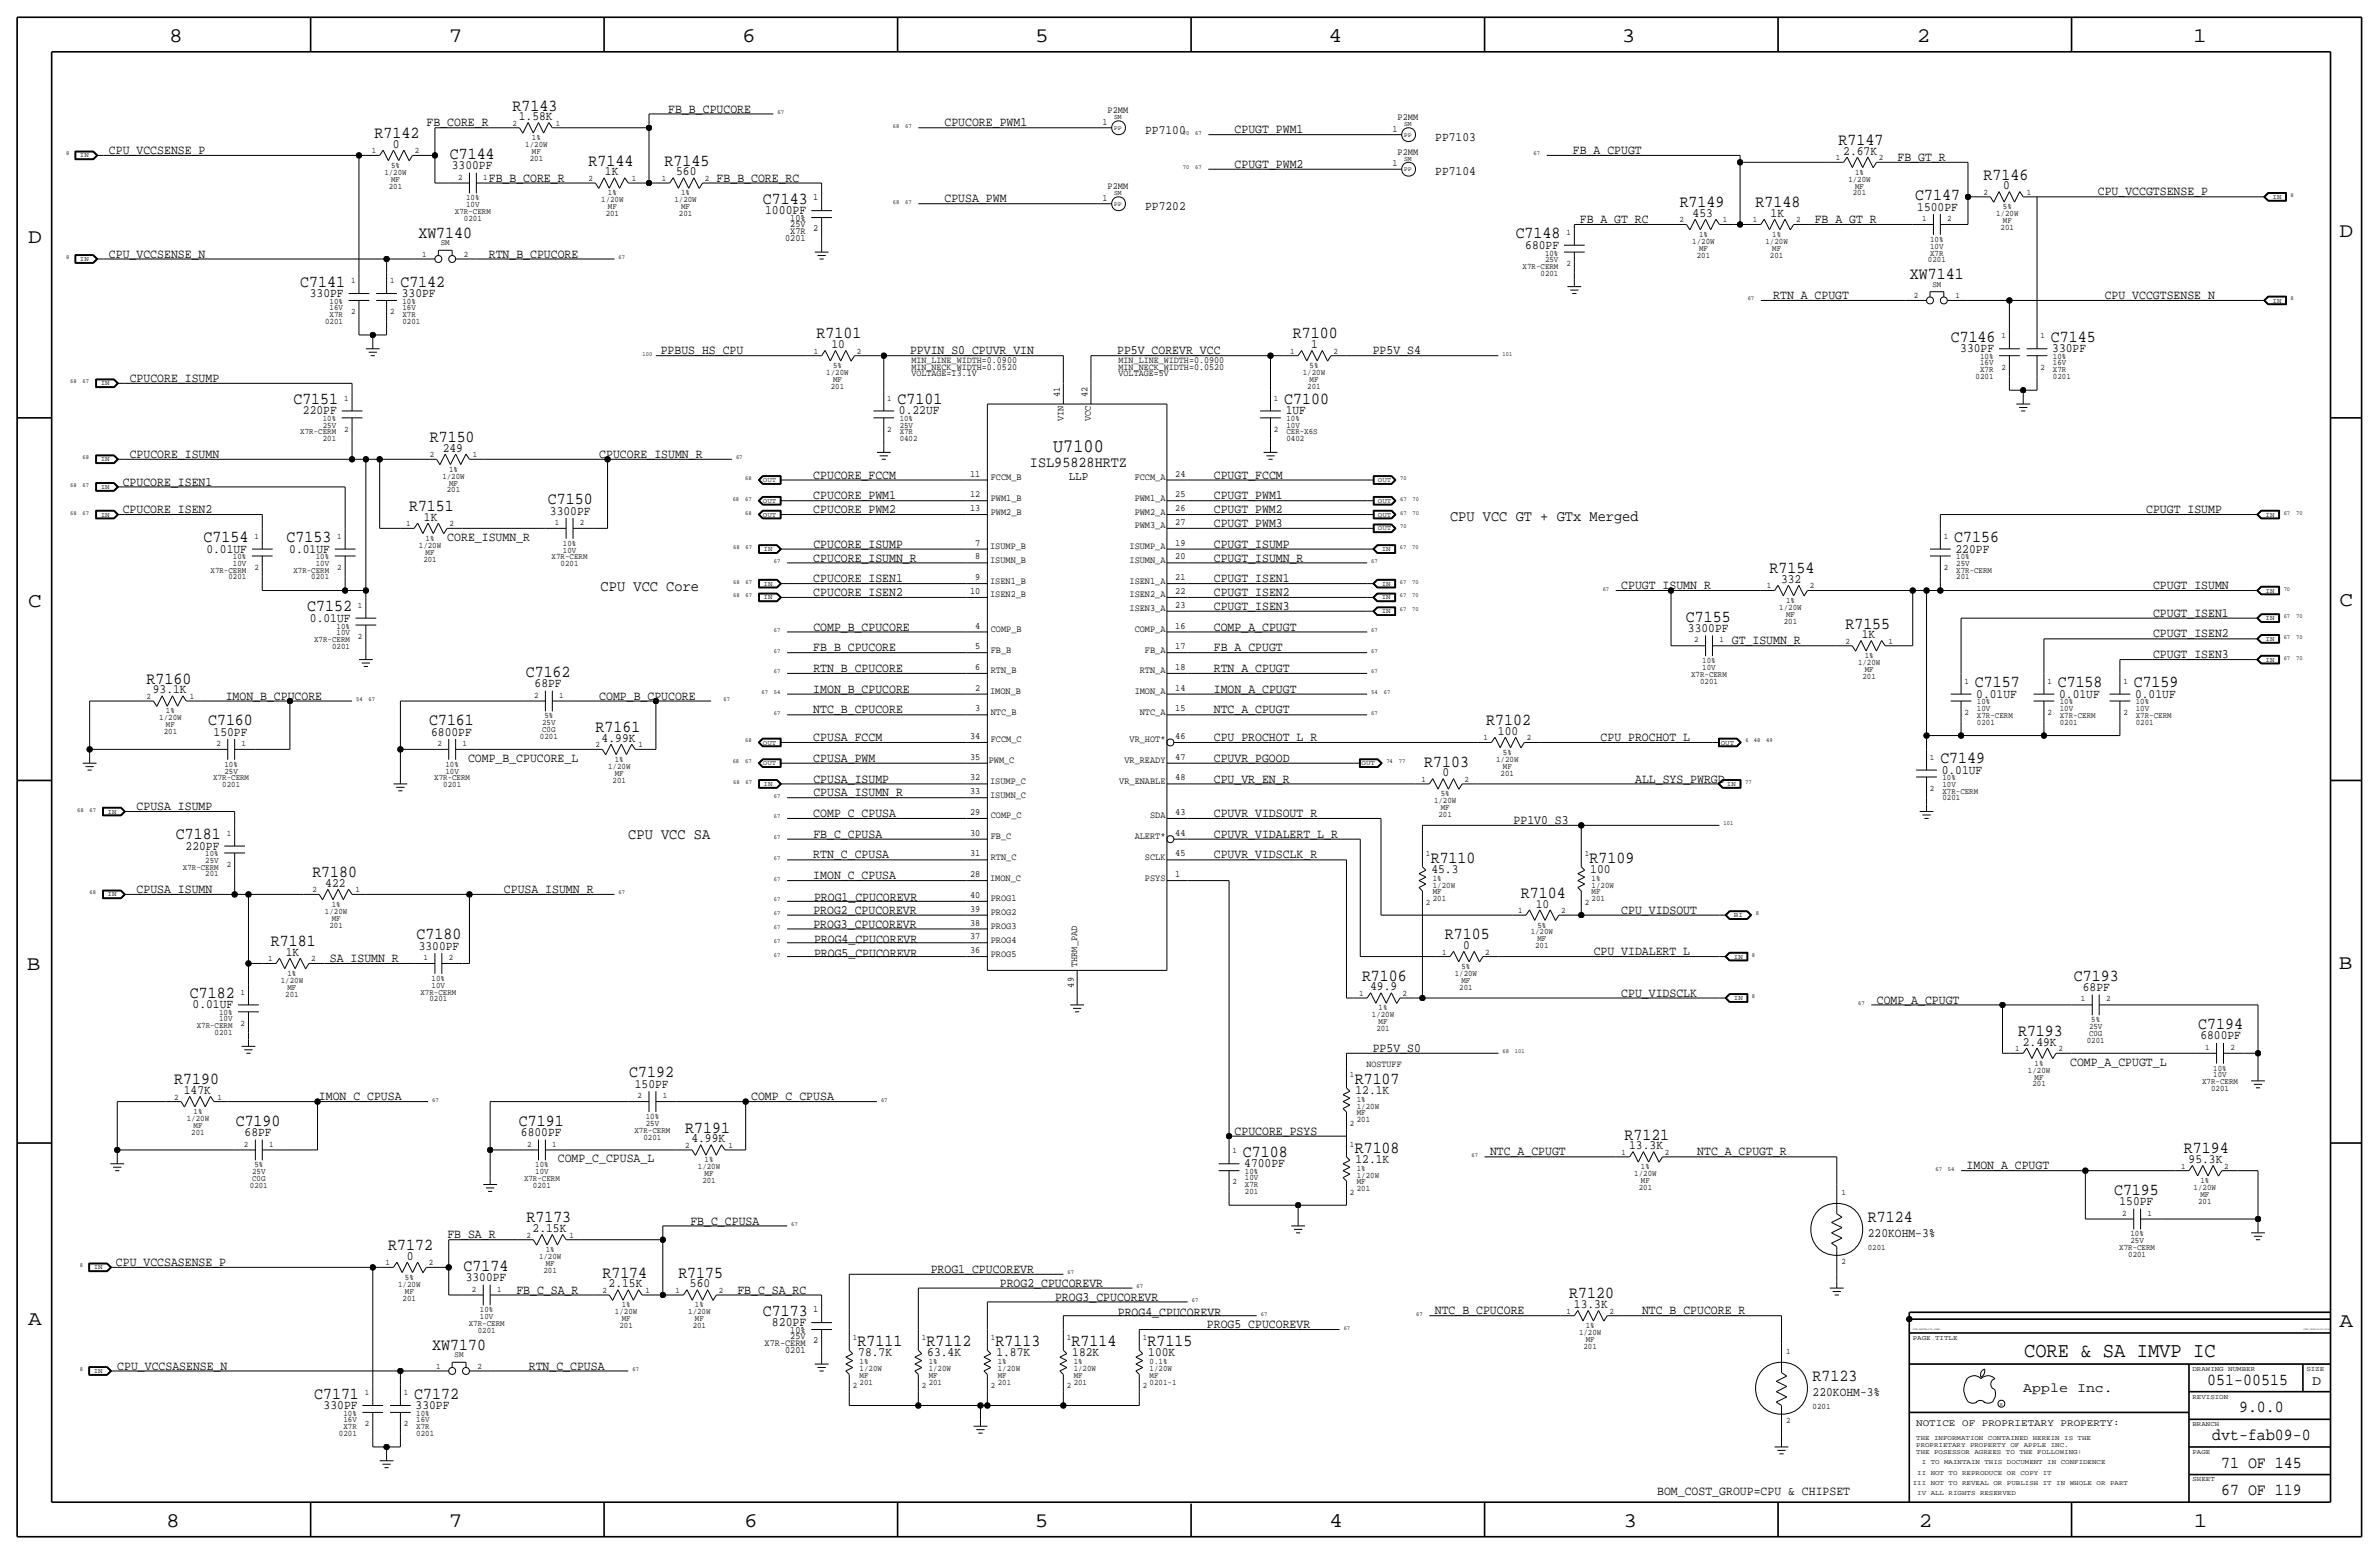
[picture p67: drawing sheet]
<svg xmlns="http://www.w3.org/2000/svg" width="875mm" height="572mm" viewBox="0 0 875 572" stroke-linecap="round" stroke-linejoin="round" font-family="sans-serif">
<defs><g id="words">
<text font-size="7.7" x="744.5" y="499.1">CORE &amp; SA IMVP IC</text>
<g font-size="7.6">
<text x="62.2" y="15.5">8</text>
<text x="165" y="15.5">7</text>
<text x="273" y="15.5">6</text>
<text x="380.7" y="15.5">5</text>
<text x="488.6" y="15.5">4</text>
<text x="596.6" y="15.5">3</text>
<text x="705.1" y="15.5">2</text>
<text x="806.7" y="15.5">1</text>
<text x="10.4" y="89.4">D</text>
<text x="860.5" y="87.1">D</text>
<text x="10.4" y="223.3">C</text>
<text x="860.5" y="222.8">C</text>
<text x="9.8" y="356.6">B</text>
<text x="860.2" y="356.4">B</text>
<text x="10.4" y="487.4">A</text>
<text x="860.5" y="488.2">A</text>
<text x="61.2" y="561.6">8</text>
<text x="165" y="561.6">7</text>
<text x="273.8" y="561.6">6</text>
<text x="380.7" y="561.6">5</text>
<text x="488.9" y="561.6">4</text>
<text x="597.1" y="561.6">3</text>
<text x="705.8" y="561.6">2</text>
<text x="806.9" y="561.6">1</text>
</g>
<text font-size="7" x="387.3" y="166.4">U7100</text>
<g font-size="6.2">
<text x="188.6" y="40.6">R7143</text>
<text x="137.8" y="50.8">R7142</text>
<text x="676.2" y="53.3">R7147</text>
<text x="165.4" y="58.4">C7144</text>
<text x="216.5" y="61">R7144</text>
<text x="244.4" y="61">R7145</text>
<text x="729.6" y="66">R7146</text>
<text x="280.6" y="74.9">C7143</text>
<text x="617.8" y="76.2">R7149</text>
<text x="645.8" y="76.2">R7148</text>
<text x="704.4" y="73.7">C7147</text>
<text x="153.9" y="87.4">XW7140</text>
<text x="557.5" y="87.6">C7148</text>
<text x="110.5" y="105.4">C7141</text>
<text x="147.3" y="105.4">C7142</text>
<text x="702.5" y="102.6">XW7141</text>
<text x="300.3" y="124.5">R7101</text>
<text x="475.6" y="124.5">R7100</text>
<text x="717.5" y="125.7">C7146</text>
<text x="754.3" y="125.7">C7145</text>
<text x="107.9" y="148.6">C7151</text>
<text x="330.1" y="148.6">C7101</text>
<text x="472.4" y="148.6">C7100</text>
<text x="158.1" y="162.6">R7150</text>
<text x="201.5" y="185.4">C7150</text>
<text x="150.5" y="188">R7151</text>
<text x="74.9" y="199.4">C7154</text>
<text x="105.4" y="199.4">C7153</text>
<text x="718.8" y="199.4">C7156</text>
<text x="650.8" y="210.8">R7154</text>
<text x="113" y="224.8">C7152</text>
<text x="620.1" y="228.6">C7155</text>
<text x="678.8" y="231.1">R7155</text>
<text x="53.9" y="251.5">R7160</text>
<text x="193.4" y="248.9">C7162</text>
<text x="726.4" y="252.7">C7157</text>
<text x="756.9" y="252.7">C7158</text>
<text x="784.8" y="252.7">C7159</text>
<text x="76.5" y="266.7">C7160</text>
<text x="157.8" y="266.7">C7161</text>
<text x="219" y="269.2">R7161</text>
<text x="546.7" y="266.7">R7102</text>
<text x="523.8" y="281.9">R7103</text>
<text x="713.7" y="280.7">C7149</text>
<text x="64.7" y="308.6">C7181</text>
<text x="526.2" y="317.2">R7110</text>
<text x="584.7" y="317.2">R7109</text>
<text x="114.9" y="322.6">R7180</text>
<text x="559.4" y="330.2">R7104</text>
<text x="99.7" y="348">R7181</text>
<text x="153.2" y="345.4">C7180</text>
<text x="531.5" y="345.4">R7105</text>
<text x="501" y="360.7">R7106</text>
<text x="762.8" y="360.7">C7193</text>
<text x="69.8" y="367">C7182</text>
<text x="742.3" y="381">R7193</text>
<text x="808.6" y="378.5">C7194</text>
<text x="64.1" y="398.8">R7190</text>
<text x="231.5" y="396.2">C7192</text>
<text x="498.3" y="398.5">R7107</text>
<text x="86.7" y="414">C7190</text>
<text x="190.8" y="414">C7191</text>
<text x="252.1" y="416.6">R7191</text>
<text x="597.5" y="419.1">R7121</text>
<text x="457.1" y="425.5">C7108</text>
<text x="498.3" y="423.9">R7108</text>
<text x="803.2" y="424.2">R7194</text>
<text x="777.6" y="439.4">C7195</text>
<text x="193.6" y="449.6">R7173</text>
<text x="687" y="449.6">R7124</text>
<text x="142.8" y="459.7">R7172</text>
<text x="170.5" y="467.4">C7174</text>
<text x="221.6" y="469.9">R7174</text>
<text x="249.5" y="469.9">R7175</text>
<text x="577.2" y="477.5">R7120</text>
<text x="280.6" y="483.9">C7173</text>
<text x="159" y="496.3">XW7170</text>
<text x="315.4" y="495">R7111</text>
<text x="340.8" y="495">R7112</text>
<text x="366.2" y="495">R7113</text>
<text x="394.2" y="495">R7114</text>
<text x="422.1" y="495">R7115</text>
<text x="666.7" y="508">R7123</text>
<text x="811.9" y="509.3">051-00515</text>
<text x="115.5" y="514.4">C7171</text>
<text x="152.3" y="514.4">C7172</text>
<text x="823.6" y="519.4">9.0.0</text>
<text x="813.7" y="529.6">dvt-fab09-0</text>
<text x="817" y="539.8">71 OF 145</text>
<text x="817" y="549.9">67 OF 119</text>
</g>
<g font-size="5.6">
<text x="378.8" y="171.6">ISL95828HRTZ</text>
<text x="533.3" y="191.8">CPU VCC GT + GTx Merged</text>
<text x="220.9" y="217.2">CPU VCC Core</text>
<text x="231.1" y="308.6">CPU VCC SA</text>
</g>
<g font-size="5">
<text x="850.5" y="509.3">D</text>
<text x="744.2" y="511.8">Apple Inc.</text>
</g>
<g font-size="4.7">
<text x="245.8" y="41.4">FB_B_CPUCORE</text>
<text x="156.9" y="46.5">FB_CORE_R</text>
<text x="190.8" y="44.2">1.58K</text>
<text x="347.4" y="46.5">CPUCORE_PWM1</text>
<text x="421.2" y="49.3">PP7100</text>
<text x="454.1" y="49">CPUGT_PWM1</text>
<text x="527.9" y="51.8">PP7103</text>
<text x="40.1" y="56.6">CPU_VCCSENSE_P</text>
<text x="144.5" y="54.4">0</text>
<text x="578.6" y="56.6">FB_A_CPUGT</text>
<text x="678" y="56.9">2.67K</text>
<text x="697.9" y="59.2">FB_GT_R</text>
<text x="166.2" y="62.2">3300PF</text>
<text x="222.5" y="64.5">1K</text>
<text x="248.7" y="64.5">560</text>
<text x="454.1" y="61.7">CPUGT_PWM2</text>
<text x="527.9" y="64.5">PP7104</text>
<text x="179.8" y="66.8">FB_B_CORE_R</text>
<text x="263.6" y="66.8">FB_B_CORE_RC</text>
<text x="736.8" y="69.6">0</text>
<text x="771.6" y="71.9">CPU_VCCGTSENSE_P</text>
<text x="347.4" y="74.4">CPUSA_PWM</text>
<text x="421.2" y="77.2">PP7202</text>
<text x="705.2" y="77.5">1500PF</text>
<text x="281.4" y="78.7">1000PF</text>
<text x="581.1" y="82">FB_A_GT_RC</text>
<text x="622.6" y="79.8">453</text>
<text x="651.3" y="79.8">1K</text>
<text x="667.5" y="82">FB_A_GT_R</text>
<text x="40.1" y="94.7">CPU_VCCSENSE_N</text>
<text x="179.8" y="94.7">RTN_B_CPUCORE</text>
<text x="561" y="91.4">680PF</text>
<text x="114" y="109.2">330PF</text>
<text x="147.8" y="109.2">330PF</text>
<text x="652.2" y="110">RTN_A_CPUGT</text>
<text x="774.1" y="110">CPU_VCCGTSENSE_N</text>
<text x="243" y="130.3">PPBUS_HS_CPU</text>
<text x="305.8" y="128">10</text>
<text x="334.7" y="130.3">PPVIN_S0_CPUVR_VIN</text>
<text x="410.9" y="130.3">PP5V_COREVR_VCC</text>
<text x="482.3" y="128">1</text>
<text x="504.9" y="130.3">PP5V_S4</text>
<text x="721" y="129.5">330PF</text>
<text x="754.8" y="129.5">330PF</text>
<text x="47.7" y="140.5">CPUCORE_ISUMP</text>
<text x="111.4" y="152.4">220PF</text>
<text x="330.7" y="152.4">0.22UF</text>
<text x="472.9" y="152.4">1UF</text>
<text x="162.8" y="166.1">249</text>
<text x="47.7" y="168.4">CPUCORE_ISUMN</text>
<text x="220.4" y="168.4">CPUCORE_ISUMN_R</text>
<text x="45.2" y="178.6">CPUCORE_ISEN1</text>
<text x="299.2" y="176">CPUCORE_FCCM</text>
<text x="446.5" y="176">CPUGT_FCCM</text>
<text x="299.2" y="183.6">CPUCORE_PWM1</text>
<text x="446.5" y="183.6">CPUGT_PWM1</text>
<text x="45.2" y="188.7">CPUCORE_ISEN2</text>
<text x="156" y="191.5">1K</text>
<text x="202.3" y="189.2">3300PF</text>
<text x="299.2" y="188.7">CPUCORE_PWM2</text>
<text x="446.5" y="188.7">CPUGT_PWM2</text>
<text x="789.4" y="188.7">CPUGT_ISUMP</text>
<text x="446.5" y="193.8">CPUGT_PWM3</text>
<text x="75.9" y="203.2">0.01UF</text>
<text x="106.4" y="203.2">0.01UF</text>
<text x="164.5" y="198.9">CORE_ISUMN_R</text>
<text x="299.2" y="201.4">CPUCORE_ISUMP</text>
<text x="446.5" y="201.4">CPUGT_ISUMP</text>
<text x="719.3" y="203.2">220PF</text>
<text x="299.2" y="206.5">CPUCORE_ISUMN_R</text>
<text x="446.5" y="206.5">CPUGT_ISUMN_R</text>
<text x="299.2" y="214.1">CPUCORE_ISEN1</text>
<text x="446.5" y="214.1">CPUGT_ISEN1</text>
<text x="655.1" y="214.4">332</text>
<text x="299.2" y="219.2">CPUCORE_ISEN2</text>
<text x="446.5" y="219.2">CPUGT_ISEN2</text>
<text x="596.3" y="216.7">CPUGT_ISUMN_R</text>
<text x="791.9" y="216.7">CPUGT_ISUMN</text>
<text x="446.5" y="224.3">CPUGT_ISEN3</text>
<text x="791.9" y="226.8">CPUGT_ISEN1</text>
<text x="114" y="228.6">0.01UF</text>
<text x="299.2" y="231.9">COMP_B_CPUCORE</text>
<text x="446.5" y="231.9">COMP_A_CPUGT</text>
<text x="620.9" y="232.4">3300PF</text>
<text x="299.2" y="239.5">FB_B_CPUCORE</text>
<text x="446.5" y="239.5">FB_A_CPUGT</text>
<text x="637" y="237">GT_ISUMN_R</text>
<text x="684.8" y="234.7">1K</text>
<text x="791.9" y="234.4">CPUGT_ISEN2</text>
<text x="791.9" y="242.1">CPUGT_ISEN3</text>
<text x="299.2" y="247.1">RTN_B_CPUCORE</text>
<text x="446.5" y="247.1">RTN_A_CPUGT</text>
<text x="56.2" y="255">93.1K</text>
<text x="83" y="257.3">IMON_B_CPUCORE</text>
<text x="196.6" y="252.7">68PF</text>
<text x="220.4" y="257.3">COMP_B_CPUCORE</text>
<text x="299.2" y="254.8">IMON_B_CPUCORE</text>
<text x="446.5" y="254.8">IMON_A_CPUGT</text>
<text x="726.9" y="256.5">0.01UF</text>
<text x="757.4" y="256.5">0.01UF</text>
<text x="785.3" y="256.5">0.01UF</text>
<text x="299.2" y="262.4">NTC_B_CPUCORE</text>
<text x="446.5" y="262.4">NTC_A_CPUGT</text>
<text x="78.5" y="270.5">150PF</text>
<text x="158.6" y="270.5">6800PF</text>
<text x="221.3" y="272.8">4.99K</text>
<text x="299.2" y="272.5">CPUSA_FCCM</text>
<text x="446.5" y="272.5">CPU_PROCHOT_L_R</text>
<text x="550.9" y="270.3">100</text>
<text x="588.7" y="272.5">CPU_PROCHOT_L</text>
<text x="172.2" y="280.2">COMP_B_CPUCORE_L</text>
<text x="299.2" y="280.2">CPUSA_PWM</text>
<text x="446.5" y="280.2">CPUVR_PGOOD</text>
<text x="299.2" y="287.8">CPUSA_ISUMP</text>
<text x="446.5" y="287.8">CPU_VR_EN_R</text>
<text x="530.6" y="285.5">0</text>
<text x="601.4" y="287.8">ALL_SYS_PWRGD</text>
<text x="714.2" y="284.5">0.01UF</text>
<text x="299.2" y="292.9">CPUSA_ISUMN_R</text>
<text x="50.2" y="297.9">CPUSA_ISUMP</text>
<text x="299.2" y="300.5">COMP_C_CPUSA</text>
<text x="446.5" y="300.5">CPUVR_VIDSOUT_R</text>
<text x="556.7" y="303">PP1V0_S3</text>
<text x="299.2" y="308.1">FB_C_CPUSA</text>
<text x="446.5" y="308.1">CPUVR_VIDALERT_L_R</text>
<text x="68.2" y="312.4">220PF</text>
<text x="299.2" y="315.7">RTN_C_CPUSA</text>
<text x="446.5" y="315.7">CPUVR_VIDSCLK_R</text>
<text x="299.2" y="323.3">IMON_C_CPUSA</text>
<text x="526.5" y="321.1">45.3</text>
<text x="584.9" y="321.1">100</text>
<text x="50.2" y="328.4">CPUSA_ISUMN</text>
<text x="119.7" y="326.1">422</text>
<text x="185.4" y="328.4">CPUSA_ISUMN_R</text>
<text x="299.4" y="331.5">PROG1_CPUCOREVR</text>
<text x="564.9" y="333.8">10</text>
<text x="299.2" y="341.1">PROG3_CPUCOREVR</text>
<text x="299.2" y="336">PROG2_CPUCOREVR</text>
<text x="596.3" y="336">CPU_VIDSOUT</text>
<text x="299.4" y="346.7">PROG4_CPUCOREVR</text>
<text x="105.2" y="351.5">1K</text>
<text x="121.4" y="353.8">SA_ISUMN_R</text>
<text x="154" y="349.2">3300PF</text>
<text x="299.4" y="351.8">PROG5_CPUCOREVR</text>
<text x="538.2" y="349">0</text>
<text x="586.2" y="351.3">CPU_VIDALERT_L</text>
<text x="504" y="364.2">49.9</text>
<text x="766.1" y="364.5">68PF</text>
<text x="70.8" y="370.8">0.01UF</text>
<text x="596.3" y="366.5">CPU_VIDSCLK</text>
<text x="690.3" y="369.1">COMP_A_CPUGT</text>
<text x="809.3" y="382.3">6800PF</text>
<text x="504.9" y="386.8">PP5V_S0</text>
<text x="744" y="384.6">2.49K</text>
<text x="761.4" y="391.9">COMP_A_CPUGT_L</text>
<text x="233.5" y="400.1">150PF</text>
<text x="67.6" y="402.3">147K</text>
<text x="117.3" y="404.6">IMON_C_CPUSA</text>
<text x="276.3" y="404.6">COMP_C_CPUSA</text>
<text x="498.6" y="402.3">12.1K</text>
<text x="90" y="417.8">68PF</text>
<text x="191.6" y="417.8">6800PF</text>
<text x="454.1" y="417.3">CPUCORE_PSYS</text>
<text x="254.3" y="420.1">4.99K</text>
<text x="548.1" y="424.9">NTC_A_CPUGT</text>
<text x="599.2" y="422.7">13.3K</text>
<text x="624.3" y="424.9">NTC_A_CPUGT_R</text>
<text x="205.2" y="427.5">COMP_C_CPUSA_L</text>
<text x="457.7" y="429.3">4700PF</text>
<text x="498.6" y="427.7">12.1K</text>
<text x="723.3" y="430">IMON_A_CPUGT</text>
<text x="805" y="427.7">95.3K</text>
<text x="779.6" y="443.2">150PF</text>
<text x="164.5" y="455.4">FB_SA_R</text>
<text x="195.9" y="453.1">2.15K</text>
<text x="254" y="450.3">FB_C_CPUSA</text>
<text x="687" y="455">220KOHM-3%</text>
<text x="42.6" y="465.6">CPU_VCCSASENSE_P</text>
<text x="149.6" y="463.3">0</text>
<text x="171.3" y="471.2">3300PF</text>
<text x="223.8" y="473.5">2.15K</text>
<text x="253.8" y="473.5">560</text>
<text x="342.3" y="468.1">PROG1_CPUCOREVR</text>
<text x="367.7" y="473.2">PROG2_CPUCOREVR</text>
<text x="189.9" y="475.7">FB_C_SA_R</text>
<text x="271.2" y="475.7">FB_C_SA_RC</text>
<text x="388.1" y="478.3">PROG3_CPUCOREVR</text>
<text x="411.2" y="483.9">PROG4_CPUCOREVR</text>
<text x="527.8" y="483.4">NTC_B_CPUCORE</text>
<text x="578.9" y="481.1">13.3K</text>
<text x="604" y="483.4">NTC_B_CPUCORE_R</text>
<text x="283.9" y="487.7">820PF</text>
<text x="443.9" y="488.4">PROG5_CPUCOREVR</text>
<text x="43.1" y="503.7">CPU_VCCSASENSE_N</text>
<text x="194.5" y="503.7">RTN_C_CPUSA</text>
<text x="315.7" y="498.9">78.7K</text>
<text x="341.1" y="498.9">63.4K</text>
<text x="366.5" y="498.9">1.87K</text>
<text x="394.4" y="498.9">182K</text>
<text x="422.4" y="498.9">100K</text>
<text x="666.7" y="513.4">220KOHM-3%</text>
<text x="119" y="518.2">330PF</text>
<text x="152.9" y="518.2">330PF</text>
<text x="609.5" y="549.9">BOM_COST_GROUP=CPU &amp; CHIPSET</text>
</g>
<text font-size="4.5" x="393.1" y="176.6">LLP</text>
<text font-size="3.7" x="704.8" y="524.5">NOTICE OF PROPRIETARY PROPERTY:</text>
<g font-size="3.5">
<text x="407.4" y="41.7">P2MM</text>
<text x="405.5" y="46">1</text>
<text x="514.1" y="44.2">P2MM</text>
<text x="512.2" y="48.5">1</text>
<text x="514.1" y="56.9">P2MM</text>
<text x="512.2" y="61.2">1</text>
<text x="407.4" y="69.6">P2MM</text>
<text x="299" y="73.7">1</text>
<text x="405.5" y="73.9">1</text>
<text x="290.7" y="81.3">10%</text>
<text x="290.7" y="83.6">25V</text>
<text x="288.8" y="88.6">0201</text>
<text x="290.7" y="86.1">X7R</text>
<text x="299" y="85.1">2</text>
<text x="335.2" y="135.9">MIN_NECK_WIDTH=0.0520</text>
<text x="335.2" y="133.4">MIN_LINE_WIDTH=0.0900</text>
<text x="411.4" y="135.9">MIN_NECK_WIDTH=0.0520</text>
<text x="411.4" y="133.4">MIN_LINE_WIDTH=0.0900</text>
<text x="335.2" y="138.4">VOLTAGE=13.1V</text>
<text x="411.4" y="138.4">VOLTAGE=5V</text>
<text x="389.8" y="146.1" transform="rotate(-90 389.8 146.1)">41</text>
<text x="400" y="146.1" transform="rotate(-90 400 146.1)">42</text>
<text x="391.1" y="154.8" transform="rotate(-90 391.1 154.8)">VIN</text>
<text x="401.3" y="154.8" transform="rotate(-90 401.3 154.8)">VCC</text>
<text x="356.8" y="175.3">11</text>
<text x="364.4" y="176.5">FCCM_B</text>
<text x="417.4" y="176.6">FCCM_A</text>
<text x="432.3" y="175.3">24</text>
<text x="356.8" y="182.9">12</text>
<text x="364.4" y="184.2">PWM1_B</text>
<text x="417.4" y="184.2">PWM1_A</text>
<text x="432.3" y="182.9">25</text>
<text x="356.8" y="188">13</text>
<text x="364.4" y="189.2">PWM2_B</text>
<text x="417.4" y="189.3">PWM2_A</text>
<text x="432.3" y="188">26</text>
<text x="417.4" y="194.3">PWM3_A</text>
<text x="432.3" y="193.1">27</text>
<text x="358.7" y="200.7">7</text>
<text x="364.2" y="201.9">ISUMP_B</text>
<text x="415.5" y="201.9">ISUMP_A</text>
<text x="432.3" y="200.7">19</text>
<text x="358.7" y="205.7">8</text>
<text x="364.2" y="207">ISUMN_B</text>
<text x="415.5" y="207">ISUMN_A</text>
<text x="432.3" y="205.7">20</text>
<text x="358.7" y="213.4">9</text>
<text x="364.2" y="214.6">ISEN1_B</text>
<text x="415.5" y="214.6">ISEN1_A</text>
<text x="432.3" y="213.4">21</text>
<text x="356.8" y="218.4">10</text>
<text x="364.2" y="219.7">ISEN2_B</text>
<text x="415.5" y="219.7">ISEN2_A</text>
<text x="432.3" y="218.4">22</text>
<text x="415.5" y="224.8">ISEN3_A</text>
<text x="432.3" y="223.5">23</text>
<text x="358.7" y="231.1">4</text>
<text x="364.4" y="232.4">COMP_B</text>
<text x="417.4" y="232.4">COMP_A</text>
<text x="432.3" y="231.1">16</text>
<text x="358.7" y="238.8">5</text>
<text x="432.3" y="238.8">17</text>
<text x="364.4" y="240">FB_B</text>
<text x="421.1" y="240">FB_A</text>
<text x="358.7" y="246.4">6</text>
<text x="364.4" y="247.7">RTN_B</text>
<text x="419.2" y="247.7">RTN_A</text>
<text x="432.3" y="246.4">18</text>
<text x="358.7" y="254">2</text>
<text x="364.2" y="255.3">IMON_B</text>
<text x="417.4" y="255.3">IMON_A</text>
<text x="432.3" y="254">14</text>
<text x="358.7" y="261.6">3</text>
<text x="364.4" y="262.9">NTC_B</text>
<text x="419.2" y="262.9">NTC_A</text>
<text x="432.3" y="261.6">15</text>
<text x="356.8" y="271.8">34</text>
<text x="364.4" y="273.1">FCCM_C</text>
<text x="415.5" y="273.1">VR_HOT*</text>
<text x="432.3" y="271.8">46</text>
<text x="356.8" y="279.4">35</text>
<text x="363.7" y="280.7">PWM_C</text>
<text x="413.6" y="280.7">VR_READY</text>
<text x="432.3" y="279.4">47</text>
<text x="356.8" y="287">32</text>
<text x="432.3" y="287">48</text>
<text x="356.8" y="292.1">33</text>
<text x="364.2" y="293.4">ISUMN_C</text>
<text x="364.2" y="288.3">ISUMP_C</text>
<text x="411.7" y="288.3">VR_ENABLE</text>
<text x="356.8" y="299.7">29</text>
<text x="432.3" y="299.7">43</text>
<text x="364.4" y="301">COMP_C</text>
<text x="423" y="301">SDA</text>
<text x="356.8" y="307.3">30</text>
<text x="364.4" y="308.6">FB_C</text>
<text x="417.4" y="308.6">ALERT*</text>
<text x="432.3" y="307.3">44</text>
<text x="356.8" y="315">31</text>
<text x="364.4" y="316.2">RTN_C</text>
<text x="421.1" y="316.2">SCLK</text>
<text x="432.3" y="315">45</text>
<text x="356.8" y="322.6">28</text>
<text x="364.2" y="323.8">IMON_C</text>
<text x="421.1" y="323.9">PSYS</text>
<text x="432.3" y="322.6">1</text>
<text x="356.8" y="330.2">40</text>
<text x="356.8" y="335.3">39</text>
<text x="364.4" y="331.5">PROG1</text>
<text x="356.8" y="340.4">38</text>
<text x="364.4" y="341.6">PROG3</text>
<text x="364.4" y="336.5">PROG2</text>
<text x="356.8" y="345.4">37</text>
<text x="364.4" y="346.7">PROG4</text>
<text x="356.8" y="350.5">36</text>
<text x="364.4" y="351.8">PROG5</text>
<text x="396.2" y="355.6" transform="rotate(-90 396.2 355.6)">THRM_PAD</text>
<text x="394.9" y="363.2" transform="rotate(-90 394.9 363.2)">49</text>
<text x="502.6" y="392.4">NOSTUFF</text>
<text x="299" y="482.6">1</text>
<text x="290.7" y="490.2">10%</text>
<text x="281.2" y="495">X7R-CERM</text>
<text x="288.8" y="497.6">0201</text>
<text x="290.7" y="492.5">25V</text>
<text x="299" y="494">2</text>
</g>
<g font-size="3.1">
<text x="188.5" y="46.2">2</text>
<text x="204.4" y="46.2">1</text>
<text x="195.7" y="51.6">1%</text>
<text x="136.7" y="56.4">1</text>
<text x="152.6" y="56.4">2</text>
<text x="193.2" y="54.1">1/20W</text>
<text x="194.8" y="59.2">201</text>
<text x="195.7" y="56.6">MF</text>
<text x="675.2" y="58.9">1</text>
<text x="691.1" y="58.9">2</text>
<text x="141.4" y="64.3">1/20W</text>
<text x="143.8" y="61.7">5%</text>
<text x="682.3" y="64.3">1%</text>
<text x="143" y="69.3">201</text>
<text x="143.8" y="66.8">MF</text>
<text x="168.5" y="66">2</text>
<text x="177.7" y="66">1</text>
<text x="216.5" y="66.5">2</text>
<text x="223.6" y="71.9">1%</text>
<text x="232.4" y="66.5">1</text>
<text x="243.4" y="66.5">1</text>
<text x="250.5" y="71.9">1%</text>
<text x="259.3" y="66.5">2</text>
<text x="679.8" y="66.8">1/20W</text>
<text x="681.5" y="71.9">201</text>
<text x="682.3" y="69.3">MF</text>
<text x="729.6" y="71.6">2</text>
<text x="745.4" y="71.6">1</text>
<text x="171.5" y="73.7">10%</text>
<text x="171.5" y="76.2">10V</text>
<text x="221.1" y="74.4">1/20W</text>
<text x="223.6" y="77">MF</text>
<text x="248" y="74.4">1/20W</text>
<text x="250.5" y="77">MF</text>
<text x="736.7" y="77">5%</text>
<text x="167.3" y="78.7">X7R-CERM</text>
<text x="170.6" y="81.3">0201</text>
<text x="222.8" y="79.5">201</text>
<text x="249.7" y="79.5">201</text>
<text x="617.8" y="81.8">2</text>
<text x="633.7" y="81.8">1</text>
<text x="644.7" y="81.8">1</text>
<text x="660.6" y="81.8">2</text>
<text x="707" y="81.3">1</text>
<text x="716.2" y="81.3">2</text>
<text x="734.2" y="79.5">1/20W</text>
<text x="736.7" y="82">MF</text>
<text x="576.1" y="86.4">1</text>
<text x="622.4" y="89.7">1/20W</text>
<text x="624.9" y="87.1">1%</text>
<text x="649.4" y="89.7">1/20W</text>
<text x="651.8" y="87.1">1%</text>
<text x="709.9" y="88.9">10%</text>
<text x="735.9" y="84.6">201</text>
<text x="155.3" y="94.5">1</text>
<text x="162.1" y="90.2">SM</text>
<text x="170.6" y="94.5">2</text>
<text x="568.3" y="94">10%</text>
<text x="624.1" y="94.7">201</text>
<text x="624.9" y="92.2">MF</text>
<text x="651" y="94.7">201</text>
<text x="651.8" y="92.2">MF</text>
<text x="709.9" y="91.4">10V</text>
<text x="709.9" y="94">X7R</text>
<text x="560" y="98.8">X7R-CERM</text>
<text x="566.6" y="101.3">0201</text>
<text x="568.3" y="96.3">25V</text>
<text x="576.1" y="97.8">2</text>
<text x="709.1" y="96.5">0201</text>
<text x="129.1" y="104.1">1</text>
<text x="143.5" y="104.1">1</text>
<text x="710.8" y="105.4">SM</text>
<text x="121.2" y="111.8">10%</text>
<text x="148" y="111.8">10%</text>
<text x="704" y="109.7">2</text>
<text x="719.2" y="109.7">1</text>
<text x="119.6" y="119.1">0201</text>
<text x="121.2" y="116.6">X7R</text>
<text x="121.2" y="114">16V</text>
<text x="129.1" y="115.6">2</text>
<text x="143.5" y="115.6">2</text>
<text x="148" y="119.1">0201</text>
<text x="148" y="116.6">X7R</text>
<text x="148" y="114">16V</text>
<text x="736.2" y="124.5">1</text>
<text x="750.5" y="124.5">1</text>
<text x="299.3" y="130">1</text>
<text x="315.2" y="130">2</text>
<text x="474.5" y="130">1</text>
<text x="490.4" y="130">2</text>
<text x="303.9" y="137.9">1/20W</text>
<text x="306.4" y="135.4">5%</text>
<text x="479.2" y="137.9">1/20W</text>
<text x="481.7" y="135.4">5%</text>
<text x="728.3" y="132.1">10%</text>
<text x="728.3" y="134.4">16V</text>
<text x="728.3" y="136.9">X7R</text>
<text x="736.2" y="135.9">2</text>
<text x="750.5" y="135.9">2</text>
<text x="755.1" y="132.1">10%</text>
<text x="755.1" y="134.4">16V</text>
<text x="755.1" y="136.9">X7R</text>
<text x="305.6" y="143">201</text>
<text x="306.4" y="140.5">MF</text>
<text x="480.8" y="143">201</text>
<text x="481.7" y="140.5">MF</text>
<text x="726.6" y="139.4">0201</text>
<text x="755.1" y="139.4">0201</text>
<text x="126.6" y="147.3">1</text>
<text x="326.3" y="147.3">1</text>
<text x="468.6" y="147.3">1</text>
<text x="118.7" y="154.9">10%</text>
<text x="330.9" y="154.9">10%</text>
<text x="473.2" y="154.9">10%</text>
<text x="110.4" y="159.8">X7R-CERM</text>
<text x="118.7" y="157.2">25V</text>
<text x="126.6" y="158.8">2</text>
<text x="326.3" y="158.8">2</text>
<text x="330.9" y="157.2">25V</text>
<text x="330.9" y="159.8">X7R</text>
<text x="468.6" y="158.8">2</text>
<text x="473.2" y="159.8">CER-X6S</text>
<text x="473.2" y="157.2">10V</text>
<text x="118.7" y="162.3">201</text>
<text x="330.9" y="162.3">0402</text>
<text x="473.2" y="162.3">0402</text>
<text x="158.1" y="168.1">2</text>
<text x="165.2" y="173.5">1%</text>
<text x="173.9" y="168.1">1</text>
<text x="162.7" y="176">1/20W</text>
<text x="165.2" y="178.6">MF</text>
<text x="164.4" y="181.1">201</text>
<text x="149.4" y="193.5">1</text>
<text x="165.3" y="193.5">2</text>
<text x="204" y="193">1</text>
<text x="213.3" y="193">2</text>
<text x="93.5" y="198.1">1</text>
<text x="124" y="198.1">1</text>
<text x="154.1" y="201.4">1/20W</text>
<text x="156.5" y="204">MF</text>
<text x="156.5" y="198.9">1%</text>
<text x="207" y="200.7">10%</text>
<text x="207" y="203.2">10V</text>
<text x="715" y="198.1">1</text>
<text x="85.7" y="208">10V</text>
<text x="85.7" y="205.7">10%</text>
<text x="93.5" y="209.6">2</text>
<text x="116.2" y="208">10V</text>
<text x="116.2" y="205.7">10%</text>
<text x="124" y="209.6">2</text>
<text x="155.7" y="206.5">201</text>
<text x="202.9" y="205.7">X7R-CERM</text>
<text x="206.2" y="208.3">0201</text>
<text x="715" y="209.6">2</text>
<text x="719.5" y="205.7">10%</text>
<text x="719.5" y="208">25V</text>
<text x="77.4" y="210.6">X7R-CERM</text>
<text x="84" y="213.1">0201</text>
<text x="107.9" y="210.6">X7R-CERM</text>
<text x="114.5" y="213.1">0201</text>
<text x="719.5" y="210.6">X7R-CERM</text>
<text x="719.5" y="213.1">201</text>
<text x="649.8" y="216.4">1</text>
<text x="656.9" y="221.7">1%</text>
<text x="665.7" y="216.4">2</text>
<text x="131.6" y="223.5">1</text>
<text x="654.4" y="224.3">1/20W</text>
<text x="656.9" y="226.8">MF</text>
<text x="123.8" y="231.1">10%</text>
<text x="123.8" y="233.4">10V</text>
<text x="656.1" y="229.4">201</text>
<text x="115.5" y="236">X7R-CERM</text>
<text x="122.1" y="238.5">0201</text>
<text x="131.6" y="235">2</text>
<text x="623.1" y="236.2">2</text>
<text x="632.4" y="236.2">1</text>
<text x="678.8" y="236.7">2</text>
<text x="694.6" y="236.7">1</text>
<text x="626.1" y="243.8">10%</text>
<text x="683.4" y="244.6">1/20W</text>
<text x="685.9" y="242.1">1%</text>
<text x="622" y="248.9">X7R-CERM</text>
<text x="625.3" y="251.5">0201</text>
<text x="626.1" y="246.4">10V</text>
<text x="685.1" y="249.7">201</text>
<text x="685.9" y="247.1">MF</text>
<text x="722.6" y="251.5">1</text>
<text x="753.1" y="251.5">1</text>
<text x="781" y="251.5">1</text>
<text x="53.9" y="257">2</text>
<text x="69.8" y="257">1</text>
<text x="196.4" y="256.5">2</text>
<text x="205.7" y="256.5">1</text>
<text x="61" y="262.4">1%</text>
<text x="722.6" y="262.9">2</text>
<text x="727.1" y="259.1">10%</text>
<text x="727.1" y="263.9">X7R-CERM</text>
<text x="727.1" y="261.4">10V</text>
<text x="753.1" y="262.9">2</text>
<text x="757.6" y="259.1">10%</text>
<text x="757.6" y="263.9">X7R-CERM</text>
<text x="757.6" y="261.4">10V</text>
<text x="781" y="262.9">2</text>
<text x="785.6" y="259.1">10%</text>
<text x="785.6" y="263.9">X7R-CERM</text>
<text x="785.6" y="261.4">10V</text>
<text x="58.6" y="264.9">1/20W</text>
<text x="61" y="267.5">MF</text>
<text x="199.4" y="266.7">25V</text>
<text x="199.4" y="269.2">C0G</text>
<text x="200.2" y="264.2">5%</text>
<text x="727.1" y="266.4">0201</text>
<text x="757.6" y="266.4">0201</text>
<text x="785.6" y="266.4">0201</text>
<text x="60.2" y="270">201</text>
<text x="79.6" y="274.3">2</text>
<text x="88.8" y="274.3">1</text>
<text x="160.9" y="274.3">2</text>
<text x="170.1" y="274.3">1</text>
<text x="198.6" y="271.8">0201</text>
<text x="219" y="274.8">2</text>
<text x="234.9" y="274.8">1</text>
<text x="545.7" y="272.3">1</text>
<text x="561.5" y="272.3">2</text>
<text x="82.6" y="281.9">10%</text>
<text x="163.8" y="281.9">10%</text>
<text x="226.1" y="280.2">1%</text>
<text x="550.3" y="280.2">1/20W</text>
<text x="552.8" y="277.6">5%</text>
<text x="709.9" y="279.4">1</text>
<text x="78.4" y="287">X7R-CERM</text>
<text x="82.6" y="284.5">25V</text>
<text x="159.7" y="287">X7R-CERM</text>
<text x="163.8" y="284.5">10V</text>
<text x="223.7" y="282.7">1/20W</text>
<text x="225.3" y="287.8">201</text>
<text x="226.1" y="285.2">MF</text>
<text x="522.8" y="287.5">1</text>
<text x="538.7" y="287.5">2</text>
<text x="552" y="285.2">201</text>
<text x="552.8" y="282.7">MF</text>
<text x="714.5" y="287">10%</text>
<text x="81.7" y="289.6">0201</text>
<text x="163" y="289.6">0201</text>
<text x="529.9" y="292.9">5%</text>
<text x="709.9" y="290.8">2</text>
<text x="714.5" y="291.8">X7R-CERM</text>
<text x="714.5" y="289.3">10V</text>
<text x="527.4" y="295.4">1/20W</text>
<text x="529.9" y="297.9">MF</text>
<text x="714.5" y="294.4">0201</text>
<text x="529.1" y="300.5">201</text>
<text x="83.4" y="307.3">1</text>
<text x="75.5" y="315">10%</text>
<text x="75.5" y="317.2">25V</text>
<text x="524.5" y="315">1</text>
<text x="582.9" y="315">1</text>
<text x="67.3" y="319.8">X7R-CERM</text>
<text x="75.5" y="322.3">201</text>
<text x="83.4" y="318.8">2</text>
<text x="527" y="323.9">1%</text>
<text x="585.4" y="323.9">1%</text>
<text x="114.9" y="328.2">2</text>
<text x="130.8" y="328.2">1</text>
<text x="527" y="326.4">1/20W</text>
<text x="527" y="328.9">MF</text>
<text x="585.4" y="328.9">MF</text>
<text x="585.4" y="326.4">1/20W</text>
<text x="122" y="333.5">1%</text>
<text x="524.5" y="332.7">2</text>
<text x="527" y="331.5">201</text>
<text x="558.4" y="335.8">1</text>
<text x="574.2" y="335.8">2</text>
<text x="582.9" y="332.7">2</text>
<text x="585.4" y="331.5">201</text>
<text x="119.5" y="336">1/20W</text>
<text x="121.2" y="341.1">201</text>
<text x="122" y="338.6">MF</text>
<text x="565.5" y="341.1">5%</text>
<text x="563" y="343.7">1/20W</text>
<text x="565.5" y="346.2">MF</text>
<text x="98.6" y="353.6">1</text>
<text x="114.5" y="353.6">2</text>
<text x="155.8" y="353.1">1</text>
<text x="165.1" y="353.1">2</text>
<text x="530.4" y="351">1</text>
<text x="546.3" y="351">2</text>
<text x="564.7" y="348.7">201</text>
<text x="105.7" y="358.9">1%</text>
<text x="535.1" y="358.9">1/20W</text>
<text x="537.5" y="356.4">5%</text>
<text x="88.5" y="365.8">1</text>
<text x="103.3" y="361.4">1/20W</text>
<text x="105.7" y="364">MF</text>
<text x="154.6" y="365.8">X7R-CERM</text>
<text x="158.8" y="360.7">10%</text>
<text x="158.8" y="363.2">10V</text>
<text x="536.7" y="364">201</text>
<text x="537.5" y="361.4">MF</text>
<text x="104.9" y="366.5">201</text>
<text x="157.9" y="368.3">0201</text>
<text x="499.9" y="366.3">1</text>
<text x="507.1" y="371.6">1%</text>
<text x="515.8" y="366.3">2</text>
<text x="765.4" y="368.3">1</text>
<text x="774.7" y="368.3">2</text>
<text x="80.6" y="373.4">10%</text>
<text x="80.6" y="375.7">10V</text>
<text x="88.5" y="377.2">2</text>
<text x="504.6" y="374.1">1/20W</text>
<text x="507.1" y="376.7">MF</text>
<text x="769.2" y="375.9">5%</text>
<text x="72.4" y="378.2">X7R-CERM</text>
<text x="78.9" y="380.7">0201</text>
<text x="506.2" y="379.2">201</text>
<text x="767.5" y="383.5">0201</text>
<text x="768.4" y="378.5">25V</text>
<text x="768.4" y="381">C0G</text>
<text x="741.2" y="386.6">1</text>
<text x="757.1" y="386.6">2</text>
<text x="811.1" y="386.1">1</text>
<text x="820.4" y="386.1">2</text>
<text x="745.9" y="394.5">1/20W</text>
<text x="748.4" y="391.9">1%</text>
<text x="814.1" y="393.7">10%</text>
<text x="496.5" y="396.2">1</text>
<text x="747.5" y="399.5">201</text>
<text x="748.4" y="397">MF</text>
<text x="810" y="398.8">X7R-CERM</text>
<text x="813.3" y="401.3">0201</text>
<text x="814.1" y="396.2">10V</text>
<text x="64.1" y="404.4">2</text>
<text x="80" y="404.4">1</text>
<text x="234.5" y="403.9">2</text>
<text x="243.8" y="403.9">1</text>
<text x="499.1" y="405.1">1%</text>
<text x="499.1" y="407.7">1/20W</text>
<text x="68.7" y="412.2">1/20W</text>
<text x="71.2" y="409.7">1%</text>
<text x="237.5" y="411.5">10%</text>
<text x="499.1" y="412.8">201</text>
<text x="499.1" y="410.2">MF</text>
<text x="70.4" y="417.3">201</text>
<text x="71.2" y="414.8">MF</text>
<text x="233.4" y="416.6">X7R-CERM</text>
<text x="236.7" y="419.1">0201</text>
<text x="237.5" y="414">25V</text>
<text x="496.5" y="414">2</text>
<text x="89.7" y="421.6">2</text>
<text x="99" y="421.6">1</text>
<text x="193.9" y="421.6">2</text>
<text x="203.1" y="421.6">1</text>
<text x="252" y="422.1">2</text>
<text x="267.9" y="422.1">1</text>
<text x="453.3" y="424.2">1</text>
<text x="496.5" y="421.6">1</text>
<text x="596.5" y="424.7">1</text>
<text x="612.3" y="424.7">2</text>
<text x="92.7" y="431.8">25V</text>
<text x="93.5" y="429.3">5%</text>
<text x="196.9" y="429.3">10%</text>
<text x="196.9" y="431.8">10V</text>
<text x="256.7" y="430">1/20W</text>
<text x="259.2" y="427.5">1%</text>
<text x="457.9" y="431.8">10%</text>
<text x="499.1" y="430.5">1%</text>
<text x="603.6" y="430">1%</text>
<text x="802.2" y="429.8">1</text>
<text x="818.1" y="429.8">2</text>
<text x="91.9" y="436.9">0201</text>
<text x="92.7" y="434.3">C0G</text>
<text x="192.7" y="434.3">X7R-CERM</text>
<text x="196" y="436.9">0201</text>
<text x="258.3" y="435.1">201</text>
<text x="259.2" y="432.6">MF</text>
<text x="453.3" y="435.6">2</text>
<text x="457.9" y="436.6">X7R</text>
<text x="457.9" y="434.1">10V</text>
<text x="499.1" y="433.1">1/20W</text>
<text x="499.1" y="435.6">MF</text>
<text x="601.1" y="432.6">1/20W</text>
<text x="602.8" y="437.6">201</text>
<text x="603.6" y="435.1">MF</text>
<text x="806.8" y="437.6">1/20W</text>
<text x="809.3" y="435.1">1%</text>
<text x="457.9" y="439.2">201</text>
<text x="496.5" y="439.4">2</text>
<text x="499.1" y="438.2">201</text>
<text x="677.3" y="439.4">1</text>
<text x="808.5" y="442.7">201</text>
<text x="809.3" y="440.2">MF</text>
<text x="780.6" y="447">2</text>
<text x="789.9" y="447">1</text>
<text x="193.6" y="455.2">2</text>
<text x="209.5" y="455.2">1</text>
<text x="783.6" y="454.7">10%</text>
<text x="200.7" y="460.5">1%</text>
<text x="687" y="459.7">0201</text>
<text x="779.5" y="459.7">X7R-CERM</text>
<text x="783.6" y="457.2">25V</text>
<text x="141.8" y="465.3">1</text>
<text x="157.7" y="465.3">2</text>
<text x="198.3" y="463">1/20W</text>
<text x="200.7" y="465.6">MF</text>
<text x="677.3" y="464.8">2</text>
<text x="782.8" y="462.3">0201</text>
<text x="146.4" y="473.2">1/20W</text>
<text x="148.9" y="470.7">5%</text>
<text x="199.9" y="468.1">201</text>
<text x="148.1" y="478.3">201</text>
<text x="148.9" y="475.7">MF</text>
<text x="173.6" y="475">2</text>
<text x="182.8" y="475">1</text>
<text x="221.6" y="475.5">2</text>
<text x="237.4" y="475.5">1</text>
<text x="248.5" y="475.5">1</text>
<text x="264.4" y="475.5">2</text>
<text x="176.5" y="485.1">10V</text>
<text x="176.5" y="482.6">10%</text>
<text x="226.2" y="483.4">1/20W</text>
<text x="228.7" y="485.9">MF</text>
<text x="228.7" y="480.8">1%</text>
<text x="253.1" y="483.4">1/20W</text>
<text x="255.6" y="485.9">MF</text>
<text x="255.6" y="480.8">1%</text>
<text x="576.1" y="483.1">1</text>
<text x="592" y="483.1">2</text>
<text x="172.4" y="487.7">X7R-CERM</text>
<text x="175.7" y="490.2">0201</text>
<text x="227.9" y="488.4">201</text>
<text x="254.8" y="488.4">201</text>
<text x="580.8" y="491">1/20W</text>
<text x="583.3" y="488.4">1%</text>
<text x="313.6" y="492.8">1</text>
<text x="339" y="492.8">1</text>
<text x="364.4" y="492.8">1</text>
<text x="392.4" y="492.8">1</text>
<text x="420.3" y="492.8">1</text>
<text x="582.4" y="496.1">201</text>
<text x="583.3" y="493.5">MF</text>
<text x="657" y="497.8">1</text>
<text x="160.4" y="503.4">1</text>
<text x="167.2" y="499.1">SM</text>
<text x="175.7" y="503.4">2</text>
<text x="316.2" y="501.6">1%</text>
<text x="341.6" y="501.6">1%</text>
<text x="367" y="501.6">1%</text>
<text x="394.9" y="501.6">1%</text>
<text x="422.9" y="501.7">0.1%</text>
<text x="316.2" y="504.2">1/20W</text>
<text x="316.2" y="506.7">MF</text>
<text x="316.2" y="509.3">201</text>
<text x="341.6" y="504.2">1/20W</text>
<text x="341.6" y="509.3">201</text>
<text x="341.6" y="506.7">MF</text>
<text x="367" y="506.7">MF</text>
<text x="367" y="504.2">1/20W</text>
<text x="367" y="509.3">201</text>
<text x="394.9" y="506.7">MF</text>
<text x="394.9" y="509.3">201</text>
<text x="394.9" y="504.2">1/20W</text>
<text x="422.9" y="509.3">0201-1</text>
<text x="422.9" y="506.7">MF</text>
<text x="422.9" y="504.2">1/20W</text>
<text x="134.2" y="513.1">1</text>
<text x="148.5" y="513.1">1</text>
<text x="313.6" y="510.5">2</text>
<text x="339" y="510.5">2</text>
<text x="364.4" y="510.5">2</text>
<text x="392.4" y="510.5">2</text>
<text x="420.3" y="510.5">2</text>
<text x="126.3" y="520.7">10%</text>
<text x="153.1" y="520.7">10%</text>
<text x="666.7" y="518.2">0201</text>
<text x="126.3" y="525.5">X7R</text>
<text x="126.3" y="523">16V</text>
<text x="134.2" y="524.5">2</text>
<text x="148.5" y="524.5">2</text>
<text x="153.1" y="523">16V</text>
<text x="153.1" y="525.5">X7R</text>
<text x="657" y="523.2">2</text>
<text x="124.7" y="528.1">0201</text>
<text x="153.1" y="528.1">0201</text>
</g>
<g font-size="2.6">
<text x="409.8" y="43.9">SM</text>
<text x="516.4" y="46.5">SM</text>
<text x="516.4" y="59.2">SM</text>
<text x="409.8" y="71.9">SM</text>
</g>
<g font-size="2.5">
<text x="29.4" y="57.9">IN</text>
<text x="835.9" y="73.2">IN</text>
<text x="29.4" y="96">IN</text>
<text x="835.9" y="111.3">IN</text>
<text x="37" y="141.7">IN</text>
<text x="37" y="169.7">IN</text>
<text x="37" y="179.8">IN</text>
<text x="280.6" y="177.3">OUT</text>
<text x="506.8" y="177.3">OUT</text>
<text x="280.6" y="184.9">OUT</text>
<text x="506.8" y="184.9">OUT</text>
<text x="37" y="190">IN</text>
<text x="280.6" y="190">OUT</text>
<text x="506.8" y="190">OUT</text>
<text x="833.3" y="190">IN</text>
<text x="506.8" y="195.1">OUT</text>
<text x="280.9" y="202.7">IN</text>
<text x="508.2" y="202.7">IN</text>
<text x="280.9" y="215.4">IN</text>
<text x="508.2" y="215.4">IN</text>
<text x="280.9" y="220.5">IN</text>
<text x="508.2" y="220.5">IN</text>
<text x="833.3" y="217.9">IN</text>
<text x="508.2" y="225.6">IN</text>
<text x="833.3" y="228.1">IN</text>
<text x="833.3" y="235.7">IN</text>
<text x="833.3" y="243.3">IN</text>
<text x="280.6" y="273.8">OUT</text>
<text x="632.9" y="273.8">OUT</text>
<text x="280.6" y="281.4">OUT</text>
<text x="500.8" y="281.4">OUT</text>
<text x="280.9" y="289.1">IN</text>
<text x="635.2" y="289.1">IN</text>
<text x="39.6" y="299.2">IN</text>
<text x="39.6" y="329.7">IN</text>
<text x="637.7" y="337.3">BI</text>
<text x="637.7" y="352.6">IN</text>
<text x="637.7" y="367.8">IN</text>
<text x="34.5" y="466.9">IN</text>
<text x="703.5" y="492.8">PAGE TITLE</text>
<text x="34.5" y="505">IN</text>
<text x="806.4" y="504.2">DRAWING NUMBER</text>
<text x="848.3" y="504.2">SIZE</text>
<text x="806.4" y="514.4">REVISION</text>
<text x="806.4" y="524.5">BRANCH</text>
<text x="704.8" y="532.1">PROPRIETARY PROPERTY OF APPLE INC.</text>
<text x="704.8" y="529.6">THE INFORMATION CONTAINED HEREIN IS THE</text>
<text x="704.8" y="534.7">THE POSESSOR AGREES TO THE FOLLOWING:</text>
<text x="706.8" y="538.5">I TO MAINTAIN THIS DOCUMENT IN CONFIDENCE</text>
<text x="806.4" y="534.7">PAGE</text>
<text x="705.2" y="542.3">II NOT TO REPRODUCE OR COPY IT</text>
<text x="806.4" y="544.8">SHEET</text>
<text x="703.5" y="546.1">III NOT TO REVEAL OR PUBLISH IT IN WHOLE OR PART</text>
<text x="705.2" y="549.9">IV ALL RIGHTS RESERVED</text>
</g>
<g font-size="2.3">
<text x="286" y="41.9">67</text>
<text x="328.4" y="47">68</text>
<text x="332.9" y="47">67</text>
<text x="409.7" y="47.8">PP</text>
<text x="435.1" y="49.5">70</text>
<text x="439.6" y="49.5">67</text>
<text x="516.4" y="50.3">PP</text>
<text x="24.3" y="57.1">8</text>
<text x="564.1" y="57.2">67</text>
<text x="435.1" y="62.2">70</text>
<text x="439.6" y="62.2">67</text>
<text x="516.4" y="63">PP</text>
<text x="328.4" y="74.9">68</text>
<text x="332.9" y="74.9">67</text>
<text x="409.7" y="75.7">PP</text>
<text x="842.5" y="72.4">8</text>
<text x="24.3" y="95.3">8</text>
<text x="227.5" y="95.2">67</text>
<text x="642.8" y="110.5">67</text>
<text x="842.5" y="110.5">8</text>
<text x="236.4" y="130.8">100</text>
<text x="552.7" y="130.8">101</text>
<text x="25.8" y="141">68</text>
<text x="30.4" y="141">67</text>
<text x="30.4" y="168.9">68</text>
<text x="270.7" y="168.9">67</text>
<text x="25.8" y="179.1">68</text>
<text x="30.4" y="179.1">67</text>
<text x="274.1" y="176.5">68</text>
<text x="515" y="176.5">70</text>
<text x="269.5" y="184.1">68</text>
<text x="274.1" y="184.1">67</text>
<text x="515" y="184.1">67</text>
<text x="519.6" y="184.1">70</text>
<text x="25.8" y="189.2">68</text>
<text x="30.4" y="189.2">67</text>
<text x="274.1" y="189.2">68</text>
<text x="515" y="189.2">67</text>
<text x="519.6" y="189.2">70</text>
<text x="840" y="189.2">67</text>
<text x="844.5" y="189.2">70</text>
<text x="515" y="194.3">70</text>
<text x="269.6" y="201.9">68</text>
<text x="274.2" y="201.9">67</text>
<text x="514.9" y="201.9">67</text>
<text x="519.4" y="201.9">70</text>
<text x="284.7" y="207">67</text>
<text x="504.4" y="207">67</text>
<text x="269.6" y="214.6">68</text>
<text x="274.2" y="214.6">67</text>
<text x="514.9" y="214.6">67</text>
<text x="519.4" y="214.6">70</text>
<text x="269.6" y="219.7">68</text>
<text x="274.2" y="219.7">67</text>
<text x="514.9" y="219.7">67</text>
<text x="519.4" y="219.7">70</text>
<text x="589.5" y="217.2">67</text>
<text x="840" y="217.2">70</text>
<text x="514.9" y="224.8">67</text>
<text x="519.4" y="224.8">70</text>
<text x="840" y="227.3">67</text>
<text x="844.5" y="227.3">70</text>
<text x="284.7" y="232.4">67</text>
<text x="504.4" y="232.4">67</text>
<text x="840" y="235">67</text>
<text x="844.5" y="235">70</text>
<text x="284.7" y="240">67</text>
<text x="504.4" y="240">67</text>
<text x="840" y="242.6">67</text>
<text x="844.5" y="242.6">70</text>
<text x="284.7" y="247.6">67</text>
<text x="504.4" y="247.7">67</text>
<text x="131" y="257.8">54</text>
<text x="135.6" y="257.8">67</text>
<text x="266.1" y="257.8">67</text>
<text x="280.1" y="255.3">67</text>
<text x="284.7" y="255.3">54</text>
<text x="504.4" y="255.3">54</text>
<text x="509" y="255.3">67</text>
<text x="284.7" y="262.9">67</text>
<text x="504.4" y="262.9">67</text>
<text x="274.1" y="273.1">68</text>
<text x="642" y="273.1">6</text>
<text x="645.1" y="273.1">48</text>
<text x="649.6" y="273.1">49</text>
<text x="269.5" y="280.7">68</text>
<text x="274.1" y="280.7">67</text>
<text x="509.9" y="280.7">74</text>
<text x="514.5" y="280.7">77</text>
<text x="269.6" y="288.3">68</text>
<text x="274.2" y="288.3">67</text>
<text x="284.7" y="293.4">67</text>
<text x="641.9" y="288.3">77</text>
<text x="28.3" y="298.4">68</text>
<text x="32.9" y="298.4">67</text>
<text x="284.7" y="301">67</text>
<text x="633.9" y="303.5">101</text>
<text x="284.7" y="308.6">67</text>
<text x="284.7" y="316.2">67</text>
<text x="284.7" y="323.9">67</text>
<text x="32.9" y="328.9">68</text>
<text x="227.5" y="328.9">67</text>
<text x="284.7" y="331.5">67</text>
<text x="284.7" y="336.6">67</text>
<text x="284.7" y="341.6">67</text>
<text x="645.8" y="336.6">8</text>
<text x="284.7" y="346.7">67</text>
<text x="284.7" y="351.8">67</text>
<text x="644.4" y="351.8">8</text>
<text x="644.4" y="367">8</text>
<text x="683.5" y="369.6">67</text>
<text x="552.7" y="387.4">68</text>
<text x="557.2" y="387.4">101</text>
<text x="159" y="405.1">67</text>
<text x="324.1" y="405.1">67</text>
<text x="541.2" y="425.5">67</text>
<text x="711.9" y="430.5">67</text>
<text x="716.5" y="430.5">54</text>
<text x="291" y="450.8">67</text>
<text x="29.4" y="466.1">8</text>
<text x="392.6" y="468.6">67</text>
<text x="418" y="473.7">67</text>
<text x="438.4" y="478.8">67</text>
<text x="463.8" y="483.9">67</text>
<text x="520.9" y="483.9">67</text>
<text x="494.2" y="489">67</text>
<text x="29.4" y="504.2">8</text>
<text x="232.6" y="504.2">67</text>
</g>
<text font-size="1.8" x="735.5" y="516.9">R</text>
<g font-size=".9">
<text x="703.5" y="488.9">SYNC_MASTER=J79_JSHAO</text>
<text x="847.3" y="488.9">SYNC_DATE=03/02/2016</text>
</g>
</g></defs>
<g fill="none" stroke="#000" stroke-width=".37">
<path d="M27.6 55.6h6.8zM27.6 55.6v3.1zM27.6 58.7h6.8zM27.7 55.7h6.6zM27.7 55.7v2.9zM27.7 58.6h6.6zM27.8 55.8v2.7zM27.8 58.5h6.5zM27.8 55.8h6.5zM27.9 55.9h6.3zM27.9 55.9v2.5zM27.9 58.4h6.3z"/>
<path d="M34.2 55.9l1.3 1.3zM34.2 58.4l1.3-1.3zM34.3 58.5l1.4-1.4zM34.3 55.8l1.4 1.4zM34.3 55.7l1.5 1.5zM34.3 58.6l1.5-1.4zM34.4 58.7l1.6-1.6zM34.4 55.6l1.6 1.6zM35.5 57.2h2.5zM38 57.2h94zM132 57.2h2.6zM132 57.2v43.1z"/>
<path d="M134.6 57.2h5zM140.9 55.2l-1.3 2zM140.9 55.2l1.9 3.9zM144.7 55.2l-1.9 3.9zM144.7 55.2l2 3.9zM148.5 55.2l-1.8 3.9zM148.5 55.2l2 3.9zM151.7 57.2h5.7zM151.7 57.2l-1.2 2zM157.4 57.2h2.6zM160 47h25.4zM160 47v10.1z"/>
<path d="M160 57.2v10.1zM185.4 47h5.7zM191.1 47l1.2 2zM194.3 45.1l-2 3.8zM194.3 45.1l1.8 3.8zM198.1 45.1l-2 3.8zM198.1 45.1l1.8 3.8zM201.9 45.1l-2 3.8zM201.9 45.1l1.2 1.9zM203.1 47h5.1zM208.2 47h30.5zM238.7 41.9h45.7z"/>
<path d="M238.7 41.9v5.1zM238.7 47v20.3zM337.8 47h66zM403.8 47h5.1zM444.4 49.5h66.1zM510.5 49.5h5.1zM568.9 57.2h71.1zM640 59.7h33zM640 57.2v2.5zM640 59.7v22.9zM673 59.7h5.1zM679.4 57.8l1.9 3.8z"/>
<path d="M679.4 57.8l-1.3 1.9zM683.2 57.8l-1.9 3.8zM683.2 57.8l1.9 3.8zM687 57.8l-1.9 3.8zM687 57.8l1.9 3.8zM690.2 59.7h5.7zM690.2 59.7l-1.3 2zM695.9 59.7h27.9zM723.8 59.7v12.7zM160 67.3h5zM165 67.3h7.7zM172.7 63.5v7.6z"/>
<path d="M175.2 67.3h7.6zM175.2 63.5v7.6zM182.8 67.3h30.5zM213.3 67.3h5.7zM219 67.3l1.3 2zM222.2 65.4l-1.9 3.8zM222.2 65.4l1.9 3.8zM226 65.4l-1.9 3.8zM226 65.4l1.9 3.8zM229.8 65.4l-1.9 3.8zM229.8 65.4l1.3 1.9zM231.1 67.3h5.1z"/>
<path d="M236.2 67.3h2.5zM238.7 67.3h2.5zM241.2 67.3h5.1zM247.6 65.4l-1.3 1.9zM247.6 65.4l1.9 3.8zM251.4 65.4l-1.9 3.8zM251.4 65.4l1.9 3.8zM255.2 65.4l-1.9 3.8zM255.2 65.4l1.9 3.8zM258.4 67.3l-1.3 2zM258.4 67.3h5.7zM264.1 67.3h38.1z"/>
<path d="M298.4 77.5h7.6zM302.2 67.3v2.6zM302.2 69.9v7.6zM337.8 74.9h66zM403.8 74.9h5.1zM444.4 62.2h66.1zM510.5 62.2h5.1zM711.1 78.7v7.7zM713.7 78.7v7.7zM723.8 72.4h2.6zM723.8 72.4v10.1zM726.4 72.4h5.7z"/>
<path d="M732.1 72.4l1.2 2zM735.3 70.5l1.9 3.8zM735.3 70.5l-2 3.8zM739.1 70.5l-1.9 3.8zM739.1 70.5l1.9 3.8zM742.9 70.5l-1.9 3.8zM742.9 70.5l1.3 1.9zM744.2 72.4h5zM749.2 72.4v48.2zM749.2 72.4h81.3zM830.5 72.4h2.6zM832.6 72.4l1.6-1.6z"/>
<path d="M832.6 72.4l1.6 1.6zM832.8 72.4l1.4-1.5zM832.8 72.4l1.4 1.5zM832.9 72.4l1.4-1.4zM832.9 72.4l1.4 1.4zM833.1 72.4l1.2 1.3zM833.1 72.4l1.2-1.3zM834.2 74h6.8zM834.2 70.8h6.8zM834.2 70.9h6.7zM834.2 73.9h6.7zM834.3 73.8h6.5z"/>
<path d="M834.3 71h6.5zM834.3 71.1h6.4zM834.3 73.7h6.4zM840.7 71.1v2.6zM840.8 71v2.8zM840.9 70.9v3zM841 70.8v3.2zM27.6 93.7h6.8zM27.6 93.7v3.1zM27.6 96.8h6.8zM27.7 93.8h6.6zM27.7 93.8v2.9z"/>
<path d="M27.7 96.7h6.6zM27.8 93.9v2.7zM27.8 96.6h6.5zM27.8 93.9h6.5zM27.9 94h6.3zM27.9 94v2.5zM27.9 96.5h6.3zM34.2 94l1.3 1.3zM34.2 96.5l1.3-1.3zM34.3 96.6l1.4-1.4zM34.3 93.9l1.4 1.4zM34.3 93.8l1.5 1.5z"/>
<path d="M34.3 96.7l1.5-1.4zM34.4 96.8l1.6-1.6zM34.4 93.7l1.6 1.6zM35.5 95.3h2.5zM38 95.3h104.2zM142.2 95.3h10.1zM142.2 95.3v5zM152.3 95.3h7.7zM161.2 92h5.1zM161.2 92v2zM166.3 92v2zM167.6 95.3h7.6z"/>
<path d="M175.2 95.3h50.8zM298.4 80h7.6zM299.7 92.7h5zM300.7 94h3zM301.4 95.3h1.6zM302.2 87.6v2.6zM302.2 80v7.6zM302.2 90.2v2.5zM575.3 90.2h7.6zM575.3 92.7h7.6zM579.1 82.6h35.5zM579.1 82.6v7.6z"/>
<path d="M579.1 92.7v7.6zM614.6 82.6h5.7zM620.3 82.6l1.3 2zM623.5 80.6l-1.9 3.9zM623.5 80.6l1.9 3.9zM627.3 80.6l-1.9 3.9zM627.3 80.6l1.9 3.9zM631.1 80.6l1.3 2zM631.1 80.6l-1.9 3.9zM632.4 82.6h5.1zM637.5 82.6h2.5zM640 82.6h2.6z"/>
<path d="M642.6 82.6h5zM648.9 80.6l-1.3 2zM648.9 80.6l1.9 3.9zM652.7 80.6l-1.9 3.9zM652.7 80.6l2 3.9zM656.5 80.6l-1.8 3.9zM656.5 80.6l2 3.9zM659.7 82.6l-1.2 2zM659.7 82.6h5.7zM665.4 82.6h38.1zM703.5 82.6h7.6zM713.7 82.6h7.6z"/>
<path d="M721.3 82.6h2.5zM128.2 110.5h7.6zM128.2 108h7.6zM132 118.1v5.1zM132 100.3v7.7zM132 110.5v7.6zM138.4 110.5h7.6zM138.4 108h7.6zM142.2 118.1v5.1zM142.2 100.3v7.7zM142.2 110.5v7.6zM576.5 105.4h5.1z"/>
<path d="M577.5 106.7h3.1zM578.3 108h1.5zM579.1 100.3v2.6zM579.1 102.9v2.5zM647.6 110.5h53.4zM701 110.5h7.6zM709.9 107.3h5.1zM709.9 107.3v1.9zM715 107.3v1.9zM716.2 110.5h7.6zM723.8 110.5h15.3zM739.1 110.5v10.2z"/>
<path d="M739.1 110.5h91.4zM830.5 110.5h2.6zM832.6 110.5l1.6 1.6zM832.8 110.5l1.4-1.5zM832.8 110.5l1.4 1.5zM832.9 110.5l1.4 1.4zM833.1 110.5l1.2 1.3zM833.1 110.5l1.2-1.3zM834.2 108.9l-1.6 1.6zM834.2 112.1h6.8zM834.2 108.9h6.8zM834.2 109h6.7z"/>
<path d="M834.2 112h6.7zM834.3 109.1l-1.4 1.4zM834.3 111.9h6.5zM834.3 109.1h6.5zM834.3 109.2h6.4zM834.3 111.8h6.4zM840.7 109.2v2.6zM840.8 109.1v2.8zM840.9 109v3zM841 108.9v3.2zM35.2 139.4h6.8zM35.2 139.4v3.1z"/>
<path d="M35.3 139.5h6.7zM35.3 139.5v2.9zM35.4 139.6v2.7zM35.4 139.6h6.5zM35.5 139.7h6.4zM35.5 139.7v2.5zM41.9 139.7l1.2 1.3zM41.9 139.6l1.4 1.4zM42 139.5l1.4 1.5zM42 139.4l1.6 1.6zM132 123.2h5.1zM134.6 128.3h5z"/>
<path d="M135.6 129.5h3zM136.3 130.8h1.6zM137.1 123.2h5.1zM137.1 123.2v2.5zM137.1 125.7v2.6zM241.2 130.8h55.9zM297.1 130.8h5.1zM303.5 128.9l1.9 3.8zM303.5 128.9l-1.3 1.9zM307.3 128.9l-1.9 3.8zM307.3 128.9l1.9 3.8zM311.1 128.9l-1.9 3.8z"/>
<path d="M311.1 128.9l1.9 3.8zM314.3 130.8h5.7zM314.3 130.8l-1.3 2zM320 130.8h5.1zM325.1 130.8h66zM325.1 130.8v12.7zM391.1 130.8v10.2zM401.3 130.8h66zM401.3 130.8v10.2zM467.3 130.8v12.7zM467.3 130.8h5.1zM472.4 130.8h5.1z"/>
<path d="M478.7 128.9l2 3.8zM478.7 128.9l-1.2 1.9zM482.5 128.9l-1.8 3.8zM482.5 128.9l2 3.8zM486.4 128.9l-1.9 3.8zM486.4 128.9l1.9 3.8zM489.6 130.8h5.6zM489.6 130.8l-1.3 2zM495.2 130.8h55.9zM735.3 128.3h7.6zM735.3 130.8h7.6zM739.1 138.4v5.1z"/>
<path d="M739.1 120.7v7.6zM739.1 130.8v7.6zM745.4 128.3h7.7zM745.4 130.8h7.7zM749.2 138.4v5.1zM749.2 120.7v7.6zM749.2 130.8v7.6zM35.2 142.5h6.8zM35.3 142.4h6.7zM35.4 142.3h6.5zM35.5 142.2h6.4zM41.9 142.3l1.4-1.3z"/>
<path d="M42 142.4l1.4-1.4zM43.1 141h2.6zM43.1 141l-1.2 1.2zM43.6 141l-1.6 1.5zM45.7 141h83.8zM125.7 151.1h7.6zM125.7 153.7h7.6zM129.5 141v2.5zM129.5 143.5v7.6zM129.5 153.7v7.6zM321.3 153.7h7.6zM321.3 151.1h7.6z"/>
<path d="M325.1 143.5v7.6zM325.1 153.7v7.6zM363.2 148.6h66zM363.2 148.6v208.3zM391.1 141v7.6zM401.3 141v7.6zM429.2 148.6v208.3zM463.5 151.1h7.6zM463.5 153.7h7.6zM467.3 143.5v7.6zM467.3 153.7v7.6zM739.1 143.5h5.1z"/>
<path d="M741.6 148.6h5.1zM742.6 149.9h3.1zM743.4 151.1h1.5zM744.2 143.5h5zM744.2 143.5v2.6zM744.2 146.1v2.5zM35.2 177.5h6.8zM35.2 167.3h6.8zM35.2 177.5v3.1zM35.2 167.3v3.2zM35.2 170.5h6.8zM35.3 177.6h6.7z"/>
<path d="M35.3 167.4h6.7zM35.3 177.6v2.9zM35.3 167.4v3zM35.3 170.4h6.7zM35.4 177.7v2.7zM35.4 167.5v2.8zM35.4 170.3h6.5zM35.4 177.7h6.5zM35.4 167.5h6.5zM35.5 177.8h6.4zM35.5 167.6h6.4zM35.5 177.8v2.5z"/>
<path d="M35.5 167.6v2.6zM35.5 170.2h6.4zM41.9 177.8l1.2 1.3zM41.9 167.6l1.2 1.3zM41.9 170.3l1.4-1.4zM41.9 177.7l1.4 1.4zM41.9 167.5l1.4 1.4zM42 170.4l1.4-1.5zM42 177.6l1.4 1.5zM42 167.4l1.4 1.5zM42 177.5l1.6 1.6zM42 167.3l1.6 1.6z"/>
<path d="M43.1 179.1h2.6zM43.1 168.9h2.6zM43.1 179.1l-1.2 1.2zM43.1 168.9l-1.2 1.3zM43.6 179.1l-1.6 1.5zM43.6 168.9l-1.6 1.6zM45.7 179.1h81.2zM45.7 168.9h83.8zM126.9 179.1v15.2zM129.5 168.9h5.1zM129.5 161.3v7.6zM134.6 168.9h5z"/>
<path d="M134.6 168.9v48.3zM139.6 168.9v25.4zM139.6 168.9h15.3zM154.9 168.9h5.7zM160.6 168.9l1.2 2zM163.8 167l-2 3.8zM163.8 167l1.9 3.8zM167.6 167l-1.9 3.8zM167.6 167l1.9 3.8zM171.4 167l-1.9 3.8zM171.4 167l1.3 1.9zM172.7 168.9h5z"/>
<path d="M177.7 168.9h45.8zM223.5 168.9v25.4zM223.5 168.9h45.7zM278.9 176.5l1.6 1.6zM278.9 176.5l1.6-1.5zM279 176.5l1.5-1.4zM279 176.5l1.5 1.5zM279.2 176.5l1.4-1.3zM279.2 176.5l1.4 1.4zM279.3 176.5l1.3 1.3zM279.3 176.5l1.3-1.2zM280.5 175h6.8z"/>
<path d="M280.5 178.1h6.8zM280.5 178h6.7zM280.5 175.1h6.7zM280.6 175.2h6.5zM280.6 177.9h6.5zM280.6 175.3h6.4zM280.6 177.8h6.4zM287 175.3v2.5zM287 176.5h2.5zM287.1 175.2v2.7zM287.2 175.1v2.9zM287.3 175v3.1z"/>
<path d="M289.5 176.5h66zM322.5 166.4h5.1zM323.5 167.6h3.1zM324.3 168.9h1.5zM325.1 161.3v2.5zM325.1 163.8v2.6zM355.5 176.5h7.7zM429.2 176.5h7.6zM436.8 176.5h66.1zM464.8 166.4h5zM465.8 167.6h3zM466.5 168.9h1.6z"/>
<path d="M467.3 161.3v2.5zM467.3 163.8v2.6zM502.9 176.5h2.5zM505.1 175v3.1zM505.1 178.1h6.8zM505.1 175h6.8zM505.2 175.1v2.9zM505.2 178h6.7zM505.2 175.1h6.7zM505.3 175.2v2.7zM505.3 177.9h6.5zM505.3 175.2h6.5z"/>
<path d="M505.4 175.3h6.4zM505.4 175.3v2.5zM505.4 177.8h6.4zM511.8 175.3l1.2 1.2zM511.8 177.8l1.2-1.3zM511.8 175.2l1.4 1.3zM511.9 178l1.4-1.5zM511.9 175.1l1.4 1.4zM511.9 175l1.6 1.5zM513.2 176.5l-1.4 1.4zM513.5 176.5l-1.6 1.6zM35.2 187.7h6.8z"/>
<path d="M35.2 187.7v3.1zM35.2 190.8h6.8zM35.2 180.6h6.8zM35.3 187.8h6.7zM35.3 187.8v2.9zM35.3 190.7h6.7zM35.3 180.5h6.7zM35.4 187.9v2.7zM35.4 190.6h6.5zM35.4 180.4h6.5zM35.4 187.9h6.5zM35.5 188h6.4z"/>
<path d="M35.5 188v2.5zM35.5 190.5h6.4zM35.5 180.3h6.4zM41.9 188l1.2 1.2zM41.9 190.6l1.4-1.4zM41.9 180.4l1.4-1.3zM41.9 187.9l1.4 1.3zM42 190.7l1.4-1.5zM42 180.5l1.4-1.4zM42 187.8l1.4 1.4zM42 187.7l1.6 1.5zM43.1 189.2h2.6z"/>
<path d="M43.1 189.2l-1.2 1.3zM43.6 189.2l-1.6 1.6zM45.7 189.2h50.8zM96.5 189.2v5.1zM96.5 194.3v7.6zM126.9 194.3v7.6zM139.6 194.3h7.7zM147.3 194.3h5zM153.6 192.4l-1.3 1.9zM153.6 192.4l1.9 3.8zM157.4 192.4l-1.9 3.8zM157.4 192.4l2 3.8z"/>
<path d="M161.2 192.4l-1.8 3.8zM161.2 192.4l2 3.8zM164.4 194.3h5.7zM164.4 194.3l-1.2 2zM170.1 194.3h30.5zM200.6 194.3h7.6zM208.2 190.5v7.6zM210.8 190.5v7.6zM210.8 194.3h7.6zM218.4 194.3h5.1zM278.9 189.2l1.6 1.6zM278.9 184.1l1.6 1.6z"/>
<path d="M278.9 189.2l1.6-1.5zM278.9 184.2l1.6-1.6zM279 189.2l1.5-1.4zM279 184.2l1.5-1.5zM279 189.2l1.5 1.5zM279 184.2l1.5 1.4zM279.2 189.2l1.4-1.3zM279.2 184.2l1.4-1.4zM279.2 189.2l1.4 1.4zM279.2 184.1l1.4 1.4zM279.3 189.2l1.3 1.3zM279.3 184.1l1.3 1.3z"/>
<path d="M279.3 184.2l1.3-1.3zM280.5 187.7h6.8zM280.5 182.6h6.8zM280.5 190.8h6.8zM280.5 185.7h6.8zM280.5 190.7h6.7zM280.5 185.6h6.7zM280.5 187.8h6.7zM280.5 182.7h6.7zM280.6 187.9h6.5zM280.6 182.8h6.5zM280.6 190.6h6.5z"/>
<path d="M280.6 185.5h6.5zM280.6 188h6.4zM280.6 190.5h6.4zM280.6 182.9h6.4zM280.6 185.4h6.4zM280.6 188l-1.3 1.2zM287 188v2.5zM287 182.9v2.5zM287 189.2h2.5zM287 184.2h2.5zM287.1 187.9v2.7zM287.1 182.8v2.7z"/>
<path d="M287.2 187.8v2.9zM287.2 182.7v2.9zM287.3 187.7v3.1zM287.3 182.6v3.1zM289.5 184.2h66zM289.5 189.2h66zM355.5 189.2h7.7zM355.5 184.2h7.7zM429.2 194.3h7.6zM429.2 184.2h7.6zM429.2 189.2h7.6zM436.8 189.2h66.1z"/>
<path d="M436.8 194.3h66.1zM436.8 184.2h66.1zM502.9 184.2h2.5zM502.9 189.2h2.5zM502.9 194.3h2.5zM505.1 182.6v3.1zM505.1 185.7h6.8zM505.1 187.7v3.1zM505.1 190.8h6.8zM505.1 192.7v3.2zM505.1 195.9h6.8zM505.1 182.6h6.8z"/>
<path d="M505.1 187.7h6.8zM505.1 192.7h6.8zM505.2 182.7v2.9zM505.2 185.6h6.7zM505.2 187.8v2.9zM505.2 190.7h6.7zM505.2 192.8v3zM505.2 195.8h6.7zM505.2 182.7h6.7zM505.2 187.8h6.7zM505.2 192.8h6.7zM505.3 182.8v2.7z"/>
<path d="M505.3 185.5h6.5zM505.3 187.9v2.7zM505.3 190.6h6.5zM505.3 192.9v2.8zM505.3 195.7h6.5zM505.3 182.8h6.5zM505.3 187.9h6.5zM505.3 192.9h6.5zM505.4 182.9h6.4zM505.4 188h6.4zM505.4 193h6.4zM505.4 182.9v2.5z"/>
<path d="M505.4 185.4h6.4zM505.4 188v2.5zM505.4 190.5h6.4zM505.4 193v2.6zM505.4 195.6h6.4zM511.8 182.9l1.2 1.3zM511.8 188l1.2 1.2zM511.8 193l1.2 1.3zM511.8 185.4l1.2-1.3zM511.8 190.5l1.2-1.3zM511.8 195.6l1.2-1.3zM511.8 182.8l1.4 1.4z"/>
<path d="M511.8 187.9l1.4 1.3zM511.8 192.9l1.4 1.4zM511.8 195.7l1.4-1.4zM511.9 185.6l1.4-1.4zM511.9 190.7l1.4-1.5zM511.9 195.8l1.4-1.5zM511.9 182.7l1.4 1.5zM511.9 187.8l1.4 1.4zM511.9 192.8l1.4 1.5zM511.9 182.6l1.6 1.6zM511.9 187.7l1.6 1.5zM511.9 192.7l1.6 1.6z"/>
<path d="M511.9 195.9l1.6-1.6zM513.2 184.1l-1.4 1.4zM513.2 189.2l-1.4 1.4zM513.5 184.1l-1.6 1.6zM513.5 189.2l-1.6 1.6zM713.7 189.2h114.3zM713.7 189.2v5.1zM713.7 194.3v7.6zM828 189.2h2.5zM830.1 189.2l1.5-1.5zM830.1 189.2l1.5 1.6zM830.2 189.2l1.5-1.4z"/>
<path d="M830.2 189.2l1.5 1.5zM830.4 189.2l1.3 1.4zM830.4 189.2l1.3-1.3zM830.5 189.2l1.3 1.3zM830.5 189.2l1.3-1.2zM831.6 190.8h6.9zM831.6 187.7h6.9zM831.7 190.7h6.7zM831.7 187.8h6.7zM831.7 187.9h6.6zM831.7 190.6h6.6zM831.8 188h6.3z"/>
<path d="M831.8 190.5h6.3zM838.1 188v2.5zM838.3 187.9v2.7zM838.4 187.8v2.9zM838.5 187.7v3.1zM92.7 204.5h7.6zM92.7 201.9h7.6zM96.5 217.2h30.4zM96.5 212.1v5.1zM96.5 204.5v7.6zM123.1 204.5h7.7zM123.1 201.9h7.7z"/>
<path d="M126.9 217.2h7.7zM126.9 212.1v5.1zM126.9 204.5v7.6zM134.6 217.2v2.5zM134.6 219.7v7.6zM279 218.1v3.2zM279 213.1v3.1zM279 216.2h6.9zM279 200.4v3.1zM279 203.5h6.9zM279 218.1h6.9zM279 213.1h6.9z"/>
<path d="M279 200.4h6.9zM279.1 218.2h6.7zM279.1 213.2h6.7zM279.1 200.5h6.7zM279.1 218.2v3zM279.1 213.2v2.9zM279.1 216.1h6.7zM279.1 200.5v2.9zM279.1 203.4h6.7zM279.2 218.3v2.8zM279.2 213.3v2.7zM279.2 216h6.5z"/>
<path d="M279.2 200.6v2.7zM279.2 203.3h6.5zM279.2 218.3h6.6zM279.2 213.3h6.6zM279.2 200.6h6.6zM279.3 218.4h6.4zM279.3 218.4v2.6zM279.3 213.4h6.4zM279.3 213.4v2.5zM279.3 215.9h6.4zM279.3 200.7h6.4zM279.3 200.7v2.5z"/>
<path d="M279.3 203.2h6.4zM285.7 218.4l1.3 1.3zM285.7 213.4l1.3 1.2zM285.7 200.7l1.3 1.2zM285.7 215.9l1.3-1.3zM285.8 216l1.3-1.4zM285.8 203.3l1.3-1.4zM285.8 218.3l1.3 1.4zM285.8 213.3l1.3 1.3zM285.8 200.6l1.3 1.3zM285.8 216.1l1.5-1.5zM285.8 203.4l1.5-1.5z"/>
<path d="M285.8 218.2l1.5 1.5zM285.8 213.2l1.5 1.4zM285.8 200.5l1.5 1.4zM285.9 218.1l1.5 1.6zM285.9 213.1l1.5 1.5zM285.9 200.4l1.5 1.5zM285.9 216.2l1.5-1.6zM285.9 203.5l1.5-1.6zM287 219.7h2.5zM287 214.6h2.5zM287 201.9h2.5zM287 219.7l-1.3 1.3z"/>
<path d="M287 201.9l-1.3 1.3zM289.5 214.6h66zM289.5 207h66zM289.5 219.7h66zM289.5 201.9h66zM355.5 219.7h7.7zM355.5 214.6h7.7zM355.5 207h7.7zM355.5 201.9h7.7zM429.2 214.6h7.6zM429.2 219.7h7.6zM429.2 201.9h7.6z"/>
<path d="M429.2 207h7.6zM436.8 214.6h66.1zM436.8 219.7h66.1zM436.8 201.9h66.1zM436.8 207h66.1zM502.9 201.9h2.5zM502.9 214.6h2.5zM502.9 219.7h2.5zM505 201.9l1.5 1.6zM505 214.6l1.5 1.6zM505 219.7l1.5 1.6zM505 201.9l1.5-1.5z"/>
<path d="M505 214.6l1.5-1.5zM505 219.7l1.5-1.6zM505.1 201.9l1.5-1.4zM505.1 214.6l1.5-1.4zM505.1 219.7l1.5-1.5zM505.1 201.9l1.5 1.5zM505.1 214.6l1.5 1.5zM505.1 219.7l1.5 1.5zM505.3 201.9l1.3-1.3zM505.3 214.6l1.3-1.3zM505.3 219.7l1.3-1.4zM505.3 201.9l1.3 1.4z"/>
<path d="M505.3 214.6l1.3 1.4zM505.3 219.7l1.3 1.4zM505.4 201.9l1.3 1.3zM505.4 214.6l1.3 1.3zM505.4 219.7l1.3 1.3zM505.4 201.9l1.3-1.2zM505.4 219.7l1.3-1.3zM506.5 200.4h6.8zM506.5 213.1h6.8zM506.5 218.1h6.8zM506.5 203.5h6.8zM506.5 216.2h6.8z"/>
<path d="M506.6 200.5h6.6zM506.6 213.2h6.6zM506.6 218.2h6.6zM506.6 203.4h6.6zM506.6 216.1h6.6zM506.6 203.3h6.5zM506.6 216h6.5zM506.6 200.6h6.5zM506.6 213.3h6.5zM506.6 218.3h6.5zM506.7 203.2h6.3zM506.7 215.9h6.3z"/>
<path d="M506.7 200.7h6.3zM506.7 213.4h6.3zM506.7 218.4h6.3zM506.7 213.4l-1.3 1.2zM513 200.7v2.5zM513 213.4v2.5zM513 218.4v2.6zM513.1 200.6v2.7zM513.1 213.3v2.7zM513.1 218.3v2.8zM513.2 200.5v2.9zM513.2 213.2v2.9z"/>
<path d="M513.2 218.2v3zM513.3 200.4v3.1zM513.3 213.1v3.1zM513.3 218.1v3.2zM594.3 217.2h20.3zM614.6 217.2h33zM614.6 217.2v20.3zM647.6 217.2h5.1zM654 215.2l1.9 3.9zM654 215.2l-1.3 2zM657.8 215.2l-1.9 3.9zM657.8 215.2l1.9 3.9z"/>
<path d="M661.6 215.2l-1.9 3.9zM661.6 215.2l1.9 3.9zM664.8 217.2h5.7zM664.8 217.2l-1.3 2zM670.5 217.2h33zM703.5 217.2v20.3zM703.5 217.2h5.1zM708.6 217.2h5.1zM708.6 217.2v53.3zM709.9 204.5h7.6zM709.9 201.9h7.6zM713.7 217.2h114.3z"/>
<path d="M713.7 212.1v5.1zM713.7 204.5v7.6zM828 217.2h2.5zM830.1 217.2l1.5 1.5zM830.2 217.2l1.5-1.5zM830.2 217.2l1.5 1.4zM830.4 217.2l1.3 1.3zM830.4 217.2l1.3-1.4zM830.5 217.2l1.3 1.2zM830.5 217.2l1.3-1.3zM831.6 215.6l-1.5 1.6zM831.6 218.7h6.9z"/>
<path d="M831.6 215.6h6.9zM831.7 218.6h6.7zM831.7 215.7h6.7zM831.7 215.8h6.6zM831.7 218.5h6.6zM831.8 215.9h6.3zM831.8 218.4h6.3zM838.1 215.9v2.5zM838.3 215.8v2.7zM838.4 215.7v2.9zM838.5 215.6v3.1zM130.8 229.9h7.6z"/>
<path d="M130.8 227.3h7.6zM134.6 237.5v2.5zM134.6 229.9v7.6zM279 221.3h6.9zM279.1 221.2h6.7zM279.2 221.1h6.5zM279.3 221h6.4zM285.8 221.1l1.3-1.4zM285.8 221.2l1.5-1.5zM285.9 221.3l1.5-1.6zM289.5 232.4h66zM355.5 232.4h7.7z"/>
<path d="M429.2 232.4h7.6zM429.2 224.8h7.6zM436.8 224.8h66.1zM436.8 232.4h66.1zM502.9 224.8h2.5zM505 224.8l1.5 1.6zM505 224.8l1.5-1.6zM505.1 224.8l1.5-1.5zM505.1 224.8l1.5 1.5zM505.3 224.8l1.3-1.4zM505.3 224.8l1.3 1.4zM505.4 224.8l1.3 1.3z"/>
<path d="M506.5 223.2h6.8zM506.5 221.3h6.8zM506.5 226.4h6.8zM506.6 223.3h6.6zM506.6 221.2h6.6zM506.6 226.3h6.6zM506.6 221.1h6.5zM506.6 226.2h6.5zM506.6 223.4h6.5zM506.7 221h6.3zM506.7 226.1h6.3zM506.7 223.5h6.3z"/>
<path d="M506.7 223.5l-1.3 1.3zM513 223.5v2.6zM513.1 223.4v2.8zM513.2 223.3v3zM513.3 223.2v3.2zM614.6 237.5h5.1zM619.7 237.5h7.6zM627.3 233.7v7.6zM629.9 237.5h7.6zM629.9 233.7v7.6zM637.5 237.5h38.1zM675.6 237.5h5.7z"/>
<path d="M681.3 237.5l1.2 2zM684.5 235.6l-2 3.8zM684.5 235.6l1.9 3.8zM688.3 235.6l-1.9 3.8zM688.3 235.6l1.9 3.8zM692.1 235.6l-1.9 3.8zM692.1 235.6l1.3 1.9zM693.4 237.5h5zM698.4 237.5h5.1zM721.3 227.3h106.7zM721.3 227.3v20.4zM751.8 235h76.2z"/>
<path d="M751.8 235v12.7zM828 227.3h2.5zM828 235h2.5zM830.1 227.3l1.5-1.5zM830.1 227.3l1.5 1.6zM830.1 234.9l1.5 1.6zM830.2 227.3l1.5-1.4zM830.2 235l1.5-1.5zM830.2 227.3l1.5 1.5zM830.2 235l1.5 1.4zM830.4 227.3l1.3 1.4zM830.4 235l1.3 1.3z"/>
<path d="M830.4 227.3l1.3-1.3zM830.4 235l1.3-1.4zM830.5 227.3l1.3 1.3zM830.5 234.9l1.3 1.3zM830.5 227.3l1.3-1.2zM830.5 235l1.3-1.3zM831.6 233.4l-1.5 1.6zM831.6 228.9h6.9zM831.6 236.5h6.9zM831.6 225.8h6.9zM831.6 233.4h6.9zM831.7 228.8h6.7z"/>
<path d="M831.7 236.4h6.7zM831.7 225.9h6.7zM831.7 233.5h6.7zM831.7 226h6.6zM831.7 233.6h6.6zM831.7 228.7h6.6zM831.7 236.3h6.6zM831.8 226.1h6.3zM831.8 228.6h6.3zM831.8 233.7h6.3zM831.8 236.2h6.3zM838.1 226.1v2.5z"/>
<path d="M838.1 233.7v2.5zM838.3 226v2.7zM838.3 233.6v2.7zM838.4 225.9v2.9zM838.4 233.5v2.9zM838.5 225.8v3.1zM838.5 233.4v3.1zM33 257.8v17.8zM33 257.8h17.7zM50.7 257.8h5.7zM56.4 257.8l1.3 2zM59.6 255.9l-1.9 3.8z"/>
<path d="M59.6 255.9l1.9 3.8zM63.4 255.9l-1.9 3.8zM63.4 255.9l1.9 3.8zM67.3 255.9l1.2 1.9zM67.3 255.9l-2 3.8zM68.5 257.8h5.1zM73.6 257.8h33zM106.6 257.8h22.9zM106.6 257.8v17.8zM132 242.6h5.1zM133 243.8h3.1zM133.8 245.1h1.5z"/>
<path d="M134.6 240v2.6zM147.3 257.8v17.8zM147.3 257.8h45.7zM193 257.8h7.6zM200.6 254v7.6zM203.1 257.8h7.7zM203.1 254v7.6zM210.8 257.8h30.4zM241.2 257.8h20.4zM241.2 257.8v17.8zM289.5 240h66zM289.5 255.3h66z"/>
<path d="M289.5 247.7h66zM355.5 255.3h7.7zM355.5 247.7h7.7zM355.5 240h7.7zM429.2 255.3h7.6zM429.2 247.7h7.6zM429.2 240h7.6zM436.8 247.7h66.1zM436.8 240h66.1zM436.8 255.3h66.1zM717.5 255.3h7.6zM717.5 257.8h7.6z"/>
<path d="M721.3 247.7v7.6zM721.3 257.8v7.6zM748 257.8h7.6zM748 255.3h7.6zM751.8 247.7v7.6zM751.8 257.8v7.6zM775.9 257.8h7.6zM775.9 255.3h7.6zM779.7 242.6h48.3zM779.7 242.6v5.1zM779.7 247.7v7.6zM779.7 257.8v7.6z"/>
<path d="M828 242.6h2.5zM830.1 242.6l1.5-1.6zM830.1 242.6l1.5 1.5zM830.2 242.6l1.5-1.5zM830.2 242.6l1.5 1.4zM830.4 242.6l1.3 1.3zM830.4 242.6l1.3-1.4zM830.5 242.6l1.3 1.2zM830.5 242.6l1.3-1.3zM831.6 244.1h6.9zM831.6 241h6.9zM831.7 244h6.7z"/>
<path d="M831.7 241.1h6.7zM831.7 241.2h6.6zM831.7 243.9h6.6zM831.8 241.3h6.3zM831.8 243.8h6.3zM838.1 241.3v2.5zM838.3 241.2v2.7zM838.4 241.1v2.9zM838.5 241v3.1zM33 275.6h43.1zM33 275.6v2.5zM33 278.1v2.6z"/>
<path d="M76.1 275.6h7.7zM83.8 271.8v7.6zM86.3 271.8v7.6zM86.3 275.6h7.6zM93.9 275.6h12.7zM147.3 275.6v10.2zM147.3 275.6h10.1zM157.4 275.6h7.6zM165 271.8v7.6zM167.6 271.8v7.6zM167.6 275.6h7.6zM175.2 275.6h40.6z"/>
<path d="M215.8 275.6h5.7zM221.5 275.6l1.3 2zM224.7 273.7l1.9 3.8zM224.7 273.7l-1.9 3.8zM228.5 273.7l-1.9 3.8zM228.5 273.7l1.9 3.8zM232.4 273.7l1.2 1.9zM232.4 273.7l-2 3.8zM233.6 275.6h5.1zM238.7 275.6h2.5zM278.9 273l1.6 1.6zM278.9 273.1l1.6-1.6z"/>
<path d="M279 273.1l1.5-1.5zM279 273.1l1.5 1.4zM279.2 273.1l1.4-1.4zM279.2 273.1l1.4 1.3zM279.3 273l1.3 1.3zM279.3 273.1l1.3-1.3zM280.5 279.1h6.8zM280.5 271.5h6.8zM280.5 274.6h6.8zM280.5 274.5h6.7zM280.5 279.2h6.7zM280.5 271.6h6.7z"/>
<path d="M280.6 279.3h6.5zM280.6 271.7h6.5zM280.6 274.4h6.5zM280.6 279.4h6.4zM280.6 271.8h6.4zM280.6 274.3h6.4zM287 279.4v2.5zM287 271.8v2.5zM287 273.1h2.5zM287.1 279.3v2.7zM287.1 271.7v2.7zM287.2 279.2v2.9z"/>
<path d="M287.2 271.6v2.9zM287.3 279.1v3.1zM287.3 271.5v3.1zM289.5 262.9h66zM289.5 273.1h66zM355.5 273.1h7.7zM355.5 262.9h7.7zM429.2 262.9h7.6zM431.8 273.1h5zM436.8 262.9h66.1zM436.8 273.1h106.7zM500 279.1v3.1z"/>
<path d="M500 279.1h6.8zM500.1 279.2h6.7zM500.1 279.2v2.9zM500.2 279.3v2.7zM500.2 279.3h6.5zM500.3 279.4h6.4zM500.3 279.4v2.5zM506.7 279.4l1.2 1.3zM506.7 279.3l1.4 1.4zM506.8 279.2l1.5 1.5zM506.8 279.1l1.6 1.6zM543.5 273.1h5.1z"/>
<path d="M549.9 271.1l1.9 3.9zM549.9 271.1l-1.3 2zM553.7 271.1l-1.9 3.9zM553.7 271.1l1.9 3.9zM557.5 271.1l-1.9 3.9zM557.5 271.1l1.9 3.9zM560.7 273.1h5.7zM560.7 273.1l-1.3 2zM566.4 273.1h63.5zM629.9 273.1h2.5zM632.1 274.6h6.8zM632.1 271.5v3.1z"/>
<path d="M632.1 271.5h6.8zM632.2 271.6v2.9zM632.2 274.5h6.7zM632.2 271.6h6.7zM632.3 271.7v2.7zM632.3 274.4h6.5zM632.3 271.7h6.5zM632.4 271.8h6.4zM632.4 271.8v2.5zM632.4 274.3h6.4zM638.8 271.8l1.2 1.3zM638.8 274.3l1.2-1.3z"/>
<path d="M638.8 271.7l1.4 1.4zM638.8 274.4l1.4-1.3zM638.9 274.5l1.4-1.4zM638.9 271.6l1.4 1.5zM638.9 271.5l1.6 1.6zM638.9 274.6l1.6-1.6zM708.6 270.5h12.7zM708.6 270.5v5.1zM708.6 275.6v7.6zM721.3 270.5h30.5zM721.3 265.4v5.1zM751.8 270.5h27.9z"/>
<path d="M751.8 265.4v5.1zM779.7 265.4v5.1zM30.4 280.7h5.1zM31.4 281.9h3.1zM32.2 283.2h1.5zM37.7 296.9v3.1zM37.7 296.9h6.9zM37.8 297h6.7zM37.8 297v2.9zM37.8 299.9h6.7zM37.9 297.1h6.5zM37.9 297.1v2.7z"/>
<path d="M37.9 299.8h6.5zM38 297.2h6.4zM38 297.2v2.5zM38 299.7h6.4zM44.4 297.2l1.3 1.3zM44.4 299.7l1.3-1.3zM44.4 299.8l1.4-1.3zM44.5 297.1l1.3 1.4zM44.5 297l1.5 1.5zM44.6 296.9l1.5 1.6zM45.7 298.5h2.5zM46 298.5l-1.5 1.4z"/>
<path d="M48.2 298.5h38.1zM86.3 298.5v5zM144.7 288.3h5.1zM145.7 289.6h3.1zM146.5 290.8h1.5zM147.3 285.8v2.5zM278.9 280.7l1.6 1.5zM278.9 280.7l1.6-1.6zM279 286.7v3.2zM279 289.9h6.9zM279 280.7l1.5-1.5zM279 286.7h6.9z"/>
<path d="M279 280.7l1.5 1.4zM279.1 286.8h6.7zM279.1 286.8v3zM279.1 289.8h6.7zM279.2 280.7l1.4-1.4zM279.2 280.7l1.4 1.3zM279.2 286.9v2.8zM279.2 289.7h6.5zM279.2 286.9h6.6zM279.3 280.7l1.3 1.2zM279.3 287h6.4zM279.3 287v2.6z"/>
<path d="M279.3 289.6h6.4zM279.3 280.7l1.3-1.3zM280.5 282.2h6.8zM280.5 282.1h6.7zM280.6 282h6.5zM280.6 281.9h6.4zM285.7 287l1.3 1.3zM285.7 289.6l1.3-1.3zM285.8 289.7l1.3-1.4zM285.8 286.9l1.3 1.4zM285.8 289.8l1.5-1.5zM285.8 286.8l1.5 1.5z"/>
<path d="M285.9 286.7l1.5 1.6zM285.9 289.9l1.5-1.6zM287 288.3h2.5zM287 280.7h2.5zM289.5 280.7h66zM289.5 288.3h66zM289.5 293.4h66zM355.5 293.4h7.7zM355.5 288.3h7.7zM355.5 280.7h7.7zM429.2 288.3h7.6zM429.2 280.7h7.6z"/>
<path d="M436.8 288.3h83.8zM436.8 280.7h61zM497.8 280.7h2.5zM500 282.2h6.8zM500.1 282.1h6.7zM500.2 282h6.5zM500.3 281.9h6.4zM506.7 281.9l1.2-1.2zM506.7 282l1.4-1.3zM506.8 282.1l1.5-1.4zM506.8 282.2l1.6-1.5zM520.6 288.3h5.1z"/>
<path d="M527 286.4l1.9 3.8zM527 286.4l-1.3 1.9zM530.8 286.4l-1.9 3.8zM530.8 286.4l1.9 3.8zM534.6 286.4l-1.9 3.8zM534.6 286.4l1.9 3.8zM537.8 288.3h5.7zM537.8 288.3l-1.3 2zM543.5 288.3h86.4zM629.9 288.3h2.5zM632 288.3l1.5 1.6zM632.1 288.3l1.5-1.5z"/>
<path d="M632.1 288.3l1.5 1.5zM632.3 288.3l1.3-1.4zM632.3 288.3l1.3 1.4zM632.4 288.3l1.3 1.3zM632.4 288.3l1.3-1.3zM633.5 286.7h6.8zM633.5 286.7l-1.5 1.6zM633.5 289.9h6.8zM633.6 286.8h6.6zM633.6 289.8h6.6zM633.6 289.7h6.5zM633.6 286.9h6.5z"/>
<path d="M633.7 287h6.3zM633.7 289.6h6.3zM640 287v2.6zM640.1 286.9v2.8zM640.2 286.8v3zM640.3 286.7v3.2zM704.8 283.2h7.6zM704.8 285.8h7.6zM706.1 298.5h5zM707.1 299.7h3zM708.6 293.4v2.5zM708.6 285.7v7.7z"/>
<path d="M708.6 295.9v2.5zM37.7 300h6.9zM44.6 300l1.5-1.6zM82.5 311.2h7.6zM82.5 313.7h7.6zM86.3 303.5v7.7zM86.3 313.7v7.6zM289.5 316.2h66zM289.5 301h66zM289.5 308.6h66zM355.5 316.2h7.7zM355.5 308.6h7.7z"/>
<path d="M355.5 301h7.7zM429.2 316.2h7.6zM429.2 301h7.6zM431.8 308.6h5zM436.8 301h71.1zM436.8 308.6h63.5zM436.8 316.2h58.4zM495.2 316.2v50.8zM500.3 308.6v43.2zM507.9 301v35.6zM523.2 318.8l1.3 1.2zM523.2 303.5h58.4z"/>
<path d="M523.2 303.5v7.7zM523.2 311.1v7.7zM581.6 318.8l1.3 1.2zM581.6 303.5h50.8zM581.6 303.5v7.7zM581.6 311.1v7.7zM707.8 301h1.6zM37.7 327.4v3.1zM37.7 330.5h6.9zM37.7 327.4h6.9zM37.8 327.5h6.7zM37.8 327.5v2.9z"/>
<path d="M37.8 330.4h6.7zM37.9 327.6h6.5zM37.9 327.6v2.7zM37.9 330.3h6.5zM38 327.7h6.4zM38 327.7v2.5zM38 330.2h6.4zM44.4 327.7l1.3 1.2zM44.4 330.2l1.3-1.3zM44.4 330.3l1.4-1.4zM44.5 327.6l1.3 1.3zM44.5 327.5l1.5 1.4z"/>
<path d="M44.6 327.4l1.5 1.5zM44.6 330.5l1.5-1.6zM45.7 328.9h2.5zM46 328.9l-1.5 1.5zM48.2 328.9h38.1zM86.3 321.3v7.6zM86.3 328.9h5.1zM91.4 328.9v25.4zM91.4 328.9h20.3zM111.7 328.9h5.7zM117.4 328.9l1.3 2.1zM120.6 327l-1.9 3.9z"/>
<path d="M120.6 327l1.9 3.9zM124.4 327l-1.9 3.9zM124.4 327l1.9 3.9zM128.2 327l-1.9 3.9zM128.2 327l1.3 1.9zM129.5 328.9h5.1zM134.6 328.9h38.1zM172.7 328.9v25.4zM172.7 328.9h53.3zM289.5 323.9h66zM289.5 336.6h66zM289.5 331.5h66z"/>
<path d="M355.5 336.6h7.7zM355.5 331.5h7.7zM355.5 323.9h7.7zM429.2 323.9h7.6zM436.8 323.9h15.3zM452.1 323.9v93.9zM507.9 336.6h48.3zM521.9 321.3l2.6-1.3zM521.9 326.4l2.6-1.3zM521.9 323.9l2.6-1.3zM521.9 326.4l1.3 1.3zM521.9 323.9l2.6 1.2z"/>
<path d="M521.9 321.3l2.6 1.3zM523.2 334v33zM523.2 327.7v6.3zM556.2 336.6h5.1zM562.6 334.6l1.9 3.9zM562.6 334.6l-1.3 2zM566.4 334.6l-1.9 3.9zM566.4 334.6l1.9 3.9zM570.2 334.6l-1.9 3.9zM570.2 334.6l1.9 3.9zM573.4 336.6h5.7zM573.4 336.6l-1.3 2z"/>
<path d="M579.1 336.6h2.5zM580.3 321.3l2.6-1.3zM580.3 326.4l2.6-1.3zM580.3 323.9l2.6-1.3zM580.3 326.4l1.3 1.3zM580.3 323.9l2.6 1.2zM580.3 321.3l2.6 1.3zM581.6 336.6h50.8zM581.6 334v2.5zM581.6 327.7v6.3zM632.4 336.6h2.5zM634.5 336.5l1.6 1.6z"/>
<path d="M634.5 336.6l1.6-1.6zM634.6 336.6l1.5-1.5zM634.6 336.6l1.5 1.4zM634.8 336.6l1.4 1.3zM634.9 336.6l1.3-1.3zM634.9 336.5l1.3 1.3zM636.1 335h6.6zM636.1 338.1h6.6zM636.1 338h6.6zM636.1 335.1h6.6zM636.2 335.2l-1.4 1.4zM636.2 335.2h6.4z"/>
<path d="M636.2 337.9h6.4zM636.2 335.3h6.4zM636.2 337.8h6.4zM642.6 335.3l1.2 1.3zM642.6 337.8l1.2-1.3zM642.6 337.9l1.4-1.3zM642.6 335.2l1.4 1.4zM642.7 338l1.4-1.4zM642.7 335.1l1.4 1.5zM642.7 338.1l1.6-1.6zM642.7 335l1.6 1.6zM91.4 354.3h5.1z"/>
<path d="M91.4 354.3v7.7zM96.5 354.3h5zM102.8 352.4l-1.3 1.9zM102.8 352.4l1.9 3.9zM106.6 352.4l-1.9 3.9zM106.6 352.4l2 3.9zM110.4 352.4l-1.8 3.9zM110.4 352.4l2 3.9zM113.6 354.3h5.7zM113.6 354.3l-1.2 2.1zM119.3 354.3h33zM152.3 354.3h7.7z"/>
<path d="M160 350.5v7.6zM162.5 350.5v7.6zM162.5 354.3h7.6zM170.1 354.3h2.6zM289.5 351.8h66zM289.5 341.6h66zM289.5 346.7h66zM355.5 346.7h7.7zM355.5 341.6h7.7zM355.5 351.8h7.7zM363.2 356.9h66zM396.2 356.9v7.6z"/>
<path d="M500.3 351.8h28zM528.3 351.8h5zM534.6 349.9l-1.3 1.9zM534.6 349.9l1.9 3.8zM538.4 349.9l-1.9 3.8zM538.4 349.9l2 3.8zM542.2 349.9l-1.8 3.8zM542.2 349.9l2 3.8zM545.4 351.8l-1.2 2zM545.4 351.8h5.7zM551.1 351.8h81.3zM632.4 351.8h2.5z"/>
<path d="M634.5 351.8l1.6 1.6zM634.5 351.8l1.6-1.6zM634.6 351.8l1.5-1.5zM634.6 351.8l1.5 1.5zM634.8 351.8l1.4 1.4zM634.9 351.8l1.3-1.3zM634.9 351.8l1.3 1.3zM636.1 353.4h6.8zM636.1 350.2h6.8zM636.1 350.3h6.7zM636.1 353.3h6.7zM636.2 350.4l-1.4 1.4z"/>
<path d="M636.2 350.4h6.5zM636.2 353.2h6.5zM636.2 353.1h6.4zM636.2 350.5h6.4zM642.6 350.5v2.6zM642.7 350.4v2.8zM642.8 350.3v3zM642.9 350.2v3.2zM87.6 369.6h7.6zM87.6 372.1h7.6zM91.4 379.7v2.6zM91.4 362v7.6z"/>
<path d="M91.4 372.1v7.6zM393.6 369.6h5.1zM394.7 370.8h3zM395.4 372.1h1.6zM396.2 364.5v2.5zM396.2 367v2.6zM495.2 367h2.6zM497.8 367h5.1zM504.1 365.1l2 3.9zM504.1 365.1l-1.2 1.9zM507.9 365.1l-1.8 3.9zM507.9 365.1l2 3.9z"/>
<path d="M511.8 365.1l-1.9 3.9zM511.8 365.1l1.9 3.9zM515 367h5.6zM515 367l-1.3 2.1zM520.6 367h2.6zM523.2 367h109.2zM632.4 367h2.5zM634.5 367l1.6 1.6zM634.6 367l1.5-1.4zM634.6 367l1.5 1.5zM634.8 367l1.4-1.3zM634.8 367l1.4 1.4z"/>
<path d="M634.9 367l1.3-1.2zM634.9 367l1.3 1.3zM636.1 368.6h6.8zM636.1 365.5h6.8zM636.1 365.5l-1.6 1.5zM636.1 365.6h6.7zM636.1 368.5h6.7zM636.2 365.7h6.5zM636.2 368.4h6.5zM636.2 368.3h6.4zM636.2 365.8h6.4zM642.6 365.8v2.5z"/>
<path d="M642.7 365.7v2.7zM642.8 365.6v2.9zM642.9 365.5v3.1zM688.3 369.6h48.2zM736.5 369.6h25.4zM736.5 369.6v17.8zM761.9 369.6h7.7zM769.6 365.8v7.6zM772.1 365.8v7.6zM772.1 369.6h7.6zM779.7 369.6h50.8zM830.5 369.6v17.7z"/>
<path d="M88.8 384.8h5.1zM89.9 386.1h3zM90.6 387.4h1.6zM91.4 382.3v2.5zM495.2 387.4h55.9zM495.2 387.4v5zM495.2 392.4v7.7zM736.5 387.4h2.6zM739.1 387.4h5.1zM745.4 385.4l2 3.9zM745.4 385.4l-1.2 2zM749.2 385.4l2 3.9z"/>
<path d="M749.2 385.4l-1.8 3.9zM753.1 385.4l-1.9 3.9zM753.1 385.4l1.9 3.9zM756.3 387.4l-1.3 2zM756.3 387.4h5.6zM761.9 387.4h45.8zM807.7 387.4h7.6zM815.3 383.5v7.7zM817.8 387.4h7.6zM817.8 383.5v7.7zM825.4 387.4h5.1zM828 397.5h5.1z"/>
<path d="M829 398.8h3.1zM830.5 387.4v7.6zM830.5 395v2.5zM43.1 405.1h17.8zM43.1 405.1v17.8zM60.9 405.1h5.7zM66.6 405.1l1.3 2.1zM69.8 403.2l-1.9 3.9zM69.8 403.2l1.9 3.9zM73.6 403.2l1.9 3.9zM73.6 403.2l-1.9 3.9zM77.4 403.2l-1.9 3.9z"/>
<path d="M77.4 403.2l1.3 1.9zM78.7 405.1h5.1zM83.8 405.1h33zM93.9 419.1v7.6zM96.5 419.1v7.6zM116.8 405.1h40.6zM116.8 405.1v17.8zM180.3 405.1v17.8zM180.3 405.1h50.8zM198.1 419.1v7.6zM200.6 419.1v7.6zM231.1 405.1h7.6z"/>
<path d="M238.7 401.3v7.6zM241.2 405.1h7.7zM241.2 401.3v7.6zM248.9 405.1h25.4zM274.3 405.1v17.8zM274.3 405.1h48.2zM452.1 417.8h43.1zM452.1 417.8v2.6zM494 407.7l1.2 1.2zM494 405.1l2.5 1.3zM494 402.6l2.5 1.3zM494 402.6l2.5-1.3z"/>
<path d="M494 407.7l2.5-1.3zM494 405.1l2.5-1.2zM495.2 415.3v2.5zM495.2 408.9v6.4zM495.2 417.8v7.7zM495.2 400.1l1.3 1.2zM829.8 400.1h1.5zM40.6 428h5.1zM41.6 429.3h3.1zM42.4 430.5h1.5zM43.1 422.9h43.2zM43.1 422.9v2.6z"/>
<path d="M43.1 425.5v2.5zM86.3 422.9h7.6zM96.5 422.9h7.6zM104.1 422.9h12.7zM177.7 435.6h5.1zM178.8 436.9h3zM179.5 438.1h1.6zM180.3 422.9v10.2zM180.3 433.1v2.5zM180.3 422.9h10.1zM190.4 422.9h7.7zM200.6 422.9h7.6z"/>
<path d="M208.2 422.9h40.7zM248.9 422.9h5.7zM254.6 422.9l1.2 2zM257.8 421l-2 3.8zM257.8 421l1.8 3.8zM261.6 421l-2 3.8zM261.6 421l1.8 3.8zM265.4 421l-2 3.8zM265.4 421l1.2 1.9zM266.6 422.9h5.1zM271.7 422.9h2.6zM448.3 430.5h7.6z"/>
<path d="M448.3 428h7.6zM452.1 438.1v5.1zM452.1 420.4v7.6zM452.1 430.5v7.6zM494 433.1l1.2 1.2zM494 430.5l2.5 1.3zM494 428l2.5 1.3zM494 428l2.5-1.3zM494 433.1l2.5-1.3zM494 430.5l2.5-1.2zM495.2 434.3v6.4zM495.2 425.5l1.3 1.2z"/>
<path d="M546 425.5h48.3zM594.3 425.5h5.1zM600.7 423.5l1.9 3.9zM600.7 423.5l-1.3 2zM604.5 423.5l-1.9 3.9zM604.5 423.5l1.9 3.9zM608.3 423.5l-1.9 3.9zM608.3 423.5l1.9 3.9zM611.5 425.5h5.7zM611.5 425.5l-1.3 2zM617.2 425.5h58.4zM675.6 425.5v10.1z"/>
<path d="M675.6 435.6v10.8zM721.3 430.5h45.7zM767 430.5h33zM767 430.5v17.8zM800 430.5h5.1zM806.4 428.6l1.9 3.9zM806.4 428.6l-1.3 1.9zM810.2 428.6l-1.9 3.9zM810.2 428.6l1.9 3.9zM814 428.6l-1.9 3.9zM814 428.6l1.9 3.9zM817.2 430.5l-1.3 2.1z"/>
<path d="M817.2 430.5h5.7zM822.9 430.5h7.6zM830.5 430.5v17.8zM165 455.9v10.2zM165 455.9h25.4zM190.4 455.9h5.7zM196.1 455.9l1.3 2.1zM199.3 454l1.9 3.9zM199.3 454l-1.9 3.9zM203.1 454l-1.9 3.9zM203.1 454l1.9 3.9zM207 454l1.2 1.9z"/>
<path d="M207 454l-2 3.9zM208.2 455.9h5.1zM213.3 455.9h30.5zM243.8 450.9h45.7zM243.8 450.8v5.1zM243.8 455.9v20.3zM452.1 443.2h25.4zM474.9 450.9h5.1zM475.9 452.1h3.1zM476.7 453.4h1.5zM477.5 443.2h17.7zM477.5 443.2v5.1z"/>
<path d="M477.5 448.3v2.5zM495.2 440.7v2.5zM673.7 457.2l3.8-1.9zM673.7 449.6l3.8-2zM673.7 453.4l3.8-1.9zM673.7 457.2l1.9 1.3zM673.7 453.4l3.8 1.9zM673.7 449.6l3.8 1.9zM675.6 458.5v10.1zM675.6 446.4l1.9 1.2zM767 448.3h10.2zM777.2 448.3h7.6z"/>
<path d="M784.8 444.5v7.6zM787.3 444.5v7.6zM787.3 448.3h7.7zM795 448.3h35.5zM828 453.4h5.1zM829 454.7h3.1zM829.8 455.9h1.5zM830.5 448.3v2.6zM830.5 450.9v2.5zM32.7 464.5h6.8zM32.7 464.5v3.2zM32.7 467.7h6.8z"/>
<path d="M32.8 464.6v3zM32.8 467.6h6.6zM32.8 464.6h6.6zM32.9 464.7h6.5zM32.9 464.7v2.8zM32.9 467.5h6.5zM33 464.8h6.3zM33 464.8v2.6zM33 467.4h6.3zM39.3 464.8l1.3 1.3zM39.3 467.4l1.3-1.3zM39.4 464.7l1.3 1.4z"/>
<path d="M39.4 464.6l1.5 1.5zM39.5 464.5l1.5 1.6zM39.5 467.7l1.5-1.6zM40.6 466.1h2.5zM40.7 466.1l-1.3 1.4zM40.9 466.1l-1.5 1.5zM43.1 466.1h94zM137.1 466.1h2.5zM137.1 466.1v43.2zM139.6 466.1h5.1zM146 464.2l1.9 3.8zM146 464.2l-1.3 1.9z"/>
<path d="M149.8 464.2l-1.9 3.8zM149.8 464.2l1.9 3.8zM153.6 464.2l-1.9 3.8zM153.6 464.2l1.9 3.8zM156.8 466.1l-1.3 2zM156.8 466.1h5.7zM162.5 466.1h2.5zM165 466.1v10.2zM165 476.2h5.1zM170.1 476.2h7.6zM177.7 472.4v7.7zM180.3 472.4v7.7z"/>
<path d="M180.3 476.2h7.6zM187.9 476.2h30.5zM218.4 476.2h5.7zM224.1 476.3l1.2 2zM227.3 474.3l-2 3.9zM227.3 474.3l1.9 3.9zM231.1 474.3l1.9 3.9zM231.1 474.3l-1.9 3.9zM234.9 474.3l1.3 1.9zM234.9 474.3l-1.9 3.9zM236.2 476.2h5zM241.2 476.2h2.6z"/>
<path d="M243.8 476.2h2.5zM246.3 476.2h5.1zM252.7 474.3l1.9 3.9zM252.7 474.3l-1.3 1.9zM256.5 474.3l-1.9 3.9zM256.5 474.3l1.9 3.9zM260.3 474.3l-1.9 3.9zM260.3 474.3l1.9 3.9zM263.5 476.2h5.7zM263.5 476.3l-1.3 2zM269.2 476.2h33zM302.2 476.3v2.5z"/>
<path d="M302.2 478.8v7.6zM312.4 468.6v20.3zM312.4 468.6h78.7zM337.8 473.7v15.2zM337.8 473.7h78.7zM363.2 478.8h73.6zM363.2 478.8v10.1zM673 473.7h5.1zM674.1 475h3zM674.8 476.2h1.6zM675.6 468.6v2.6zM675.6 471.2v2.5z"/>
<path d="M298.4 486.4h7.6zM298.4 488.9h7.6zM302.2 496.6v2.5zM302.2 489v7.6zM302.2 499.1v2.6zM311.1 499.1l2.5 1.3zM311.1 499.1l2.5-1.3zM312.4 489v7.6zM312.4 496.6l1.2 1.2zM336.5 499.1l2.5 1.3zM336.5 499.1l2.5-1.3zM337.8 489v7.6z"/>
<path d="M337.8 496.6l1.2 1.2zM361.9 499.1l2.5 1.3zM361.9 499.1l2.5-1.3zM363.2 496.6l1.2 1.2zM363.2 489v7.6zM389.8 499.1l2.6-1.3zM389.8 499.1l2.6 1.3zM391.1 483.9h71.1zM391.1 496.6l1.3 1.2zM391.1 483.9v5zM391.1 489v7.6zM417.8 499.1l2.5 1.3z"/>
<path d="M417.8 499.1l2.5-1.3zM419 489v7.6zM419 488.9h73.7zM419 496.6l1.3 1.2zM525.7 483.9h48.3zM574 483.9h5.1zM580.3 481.9l2 3.9zM580.3 481.9l-1.2 2zM584.1 481.9l-1.8 3.9zM584.1 481.9l2 3.9zM588 481.9l-1.9 3.9zM588 481.9l1.9 3.9z"/>
<path d="M591.2 483.9h5.6zM591.2 483.9l-1.3 2zM596.8 483.9h58.5zM655.3 483.9v10.1zM655.3 494v10.8zM32.7 502.6h6.8zM32.7 502.6v3.2zM32.7 505.8h6.8zM32.8 502.7v3zM32.8 505.7h6.6zM32.8 502.7h6.6zM32.9 502.8h6.5z"/>
<path d="M32.9 502.8v2.8zM32.9 505.6h6.5zM33 502.9h6.3zM33 502.9v2.6zM33 505.5h6.3zM39.3 502.9l1.3 1.3zM39.3 505.5l1.3-1.3zM39.4 502.8l1.3 1.4zM39.4 502.7l1.5 1.5zM39.4 505.7l1.5-1.5zM39.5 502.6l1.5 1.6zM39.5 505.8l1.5-1.6z"/>
<path d="M40.6 504.2h2.5zM40.7 504.2l-1.3 1.4zM43.1 504.2h104.2zM133.3 519.4h7.6zM133.3 516.9h7.6zM137.1 509.3v7.6zM137.1 519.4v7.6zM143.5 516.9h7.6zM143.5 519.4h7.6zM147.3 504.2v5.1zM147.3 509.3v7.6zM147.3 519.4v7.6z"/>
<path d="M147.3 504.2h10.1zM157.4 504.2h7.6zM166.3 501h5.1zM166.3 501v1.9zM171.4 501v1.9zM172.7 504.2h7.6zM180.3 504.2h50.8zM299.7 501.6h5zM300.7 502.9h3zM301.4 504.2h1.6zM311.1 504.2l1.3 1.3zM311.1 501.6l2.5 1.3z"/>
<path d="M311.1 504.2l2.5-1.3zM311.1 501.6l2.5-1.2zM312.4 511.8v5.1zM312.4 516.9h25.4zM312.4 505.5v6.3zM336.5 504.2l1.3 1.3zM336.5 501.6l2.5 1.3zM336.5 504.2l2.5-1.3zM336.5 501.6l2.5-1.2zM337.8 516.9h22.8zM337.8 511.8v5.1zM337.8 505.5v6.3z"/>
<path d="M360.6 516.9h2.6zM360.6 516.9v5.1zM361.9 504.2l1.3 1.3zM361.9 501.6l2.5 1.3zM361.9 504.2l2.5-1.3zM361.9 501.6l2.5-1.2zM363.2 516.9h27.9zM363.2 511.8v5.1zM363.2 505.5v6.3zM389.8 504.2l2.6-1.3zM389.8 501.6l2.6-1.2zM389.8 504.2l1.3 1.3z"/>
<path d="M389.8 501.6l2.6 1.3zM391.1 516.9h27.9zM391.1 511.8v5.1zM391.1 505.5v6.3zM417.8 504.2l1.2 1.3zM417.8 501.6l2.5 1.3zM417.8 504.2l2.5-1.3zM417.8 501.6l2.5-1.2zM419 511.8v5.1zM419 505.5v6.3zM653.3 515.6l3.9-1.9zM653.3 508l3.9-1.9z"/>
<path d="M653.3 511.8l3.9-1.9zM653.3 515.6l2 1.3zM653.3 511.8l3.9 1.9zM653.3 508l3.9 1.9zM655.3 516.9v10.1zM655.3 504.8l1.9 1.3zM724.1 515.6l.5 .2a2.67 2.67 0 0 0 2.5-.2M726.8 515.7a2.09 2.09 0 0 1 3.1 0M728.6 506.5a2.69 2.69 0 0 0 1.3-3 2.26 2.26 0 0 0-1.3 3M729.7 515.6l.4 .2a2.67 2.67 0 0 0 2.6-.2M733.7 511.1a4.5 4.5 0 0 1-1 4.6M733.8 511a2.08 2.08 0 0 1-1.6-2 2.08 2.08 0 0 1 1.6-2 3.4 3.4 0 0 0-5.1 0 3.6 3.6 0 0 0-3.9-.8 3.6 3.6 0 0 0-2.3 3.3 7.1 7.1 0 0 0 1.6 6.2"/>
<path d="M137.1 532.1h5.1zM137.1 527.1v5zM139.6 537.2h5.1zM140.7 538.5h3zM141.4 539.8h1.6zM142.2 532.1h5.1zM142.2 532.1v2.6zM142.2 534.7v2.5zM147.3 527.1v5zM358.1 524.5h5.1zM359.1 525.8h3.1zM359.9 527h1.5z"/>
<path d="M360.6 522v2.5zM652.7 532.1h5.1zM653.7 533.4h3.1zM654.5 534.7h1.5zM655.3 527v2.6zM655.3 529.6v2.5z"/>
<circle cx="411.4" cy="47" r="2.56"/>
<circle cx="518.1" cy="49.6" r="2.56"/>
<circle cx="411.4" cy="75" r="2.56"/>
<circle cx="518.1" cy="62.3" r="2.56"/>
<circle cx="161.2" cy="95.3" r="1.28"/>
<circle cx="166.3" cy="95.3" r="1.28"/>
<circle cx="709.9" cy="110.5" r="1.28"/>
<circle cx="715" cy="110.5" r="1.28"/>
<circle cx="430.5" cy="273.1" r="1.28"/>
<circle cx="430.5" cy="308.6" r="1.28"/>
<circle cx="675.6" cy="452.2" r="9.6"/>
<circle cx="166.3" cy="504.2" r="1.28"/>
<circle cx="171.4" cy="504.2" r="1.28"/>
<circle cx="655.3" cy="510.6" r="9.6"/>
<circle cx="736.1" cy="516.2" r="1.28"/>
</g>
<g fill="none" stroke="#000" stroke-width=".6" stroke-linecap="butt">
<path d="M6.3 6.4v558.7zM6.3 6.4h862.3zM19 19.1h838.2zM19 19.1v533.4zM114.2 6.4v12.7zM222.2 6.4v12.7zM330.1 6.4v12.7zM438.1 6.4v12.7zM546 6.4v12.7zM654 6.4v12.7zM761.9 6.4v12.7zM857.2 19.1v533.4z"/>
<path d="M868.6 6.4v558.7zM6.3 153.7h12.7zM857.2 153.7h11.4zM6.3 287h12.7zM857.2 287h11.4zM6.3 420.4h12.7zM857.2 420.4h11.4zM702.3 490.2h154.9zM702.3 485.1v5.1zM702.3 485.1h154.9zM702.3 482.6v2.5zM702.3 490.2v62.3z"/>
<path d="M702.4 482.6h154.8zM702.3 501.6h154.9zM702.3 519.4h102.8zM805.1 501.6v50.8zM805.1 511.8h52.1zM847 501.6v10.2zM805.1 522h52.1zM805.1 532.1h52.1zM19 552.5h838.2zM114.2 552.4v12.7zM222.2 552.5v12.7zM330.1 552.5v12.7z"/>
<path d="M438.1 553v12.1zM546 552.5v12.7zM654 552.5v12.7zM761.9 552.5v12.7zM805.1 542.3h52.1zM6.3 565.1h862.3z"/>
</g>
<g fill="#000" stroke="#000" stroke-width=".37">
<circle cx="132" cy="57.1" r="1.02"/>
<circle cx="160" cy="57.1" r="1.02"/>
<circle cx="238.7" cy="47" r="1.02"/>
<circle cx="640" cy="59.7" r="1.02"/>
<circle cx="238.7" cy="67.3" r="1.02"/>
<circle cx="723.8" cy="72.4" r="1.02"/>
<circle cx="142.2" cy="95.2" r="1.02"/>
<circle cx="640" cy="82.5" r="1.02"/>
<circle cx="739.1" cy="110.5" r="1.02"/>
<circle cx="137.1" cy="123.2" r="1.02"/>
<circle cx="325.1" cy="130.8" r="1.02"/>
<circle cx="467.3" cy="130.8" r="1.02"/>
<circle cx="744.2" cy="143.5" r="1.02"/>
<circle cx="129.5" cy="168.9" r="1.02"/>
<circle cx="134.6" cy="168.9" r="1.02"/>
<circle cx="139.6" cy="168.9" r="1.02"/>
<circle cx="223.5" cy="168.9" r="1.02"/>
<circle cx="126.9" cy="217.2" r="1.02"/>
<circle cx="134.6" cy="217.2" r="1.02"/>
<circle cx="614.6" cy="217.2" r="1.02"/>
<circle cx="703.5" cy="217.2" r="1.02"/>
<circle cx="708.6" cy="217.2" r="1.02"/>
<circle cx="713.7" cy="217.2" r="1.02"/>
<circle cx="106.6" cy="257.8" r="1.02"/>
<circle cx="241.2" cy="257.8" r="1.02"/>
<circle cx="33" cy="275.6" r="1.02"/>
<circle cx="147.3" cy="275.6" r="1.02"/>
<circle cx="708.6" cy="270.5" r="1.02"/>
<circle cx="721.3" cy="270.5" r="1.02"/>
<circle cx="751.8" cy="270.5" r="1.02"/>
<circle cx="581.6" cy="303.5" r="1.02"/>
<circle cx="86.3" cy="328.9" r="1.02"/>
<circle cx="91.4" cy="328.9" r="1.02"/>
<circle cx="172.7" cy="328.9" r="1.02"/>
<circle cx="581.6" cy="336.5" r="1.02"/>
<circle cx="91.4" cy="354.3" r="1.02"/>
<circle cx="523.2" cy="367" r="1.02"/>
<circle cx="736.5" cy="369.6" r="1.02"/>
<circle cx="830.5" cy="387.3" r="1.02"/>
<circle cx="116.8" cy="405.1" r="1.02"/>
<circle cx="274.3" cy="405.1" r="1.02"/>
<circle cx="452.1" cy="417.8" r="1.02"/>
<circle cx="43.1" cy="422.9" r="1.02"/>
<circle cx="180.3" cy="422.9" r="1.02"/>
<circle cx="767" cy="430.5" r="1.02"/>
<circle cx="243.8" cy="455.9" r="1.02"/>
<circle cx="477.5" cy="443.2" r="1.02"/>
<circle cx="830.5" cy="448.3" r="1.02"/>
<circle cx="137.1" cy="466.1" r="1.02"/>
<circle cx="165" cy="466.1" r="1.02"/>
<circle cx="243.8" cy="476.2" r="1.02"/>
<circle cx="702.3" cy="485.1" r="1.02"/>
<circle cx="147.3" cy="504.2" r="1.02"/>
<circle cx="337.8" cy="516.9" r="1.02"/>
<circle cx="360.6" cy="516.9" r="1.02"/>
<circle cx="363.2" cy="516.9" r="1.02"/>
<circle cx="391.1" cy="516.9" r="1.02"/>
<circle cx="142.2" cy="532.1" r="1.02"/>
</g>
<use href="#words"/>
</svg>
